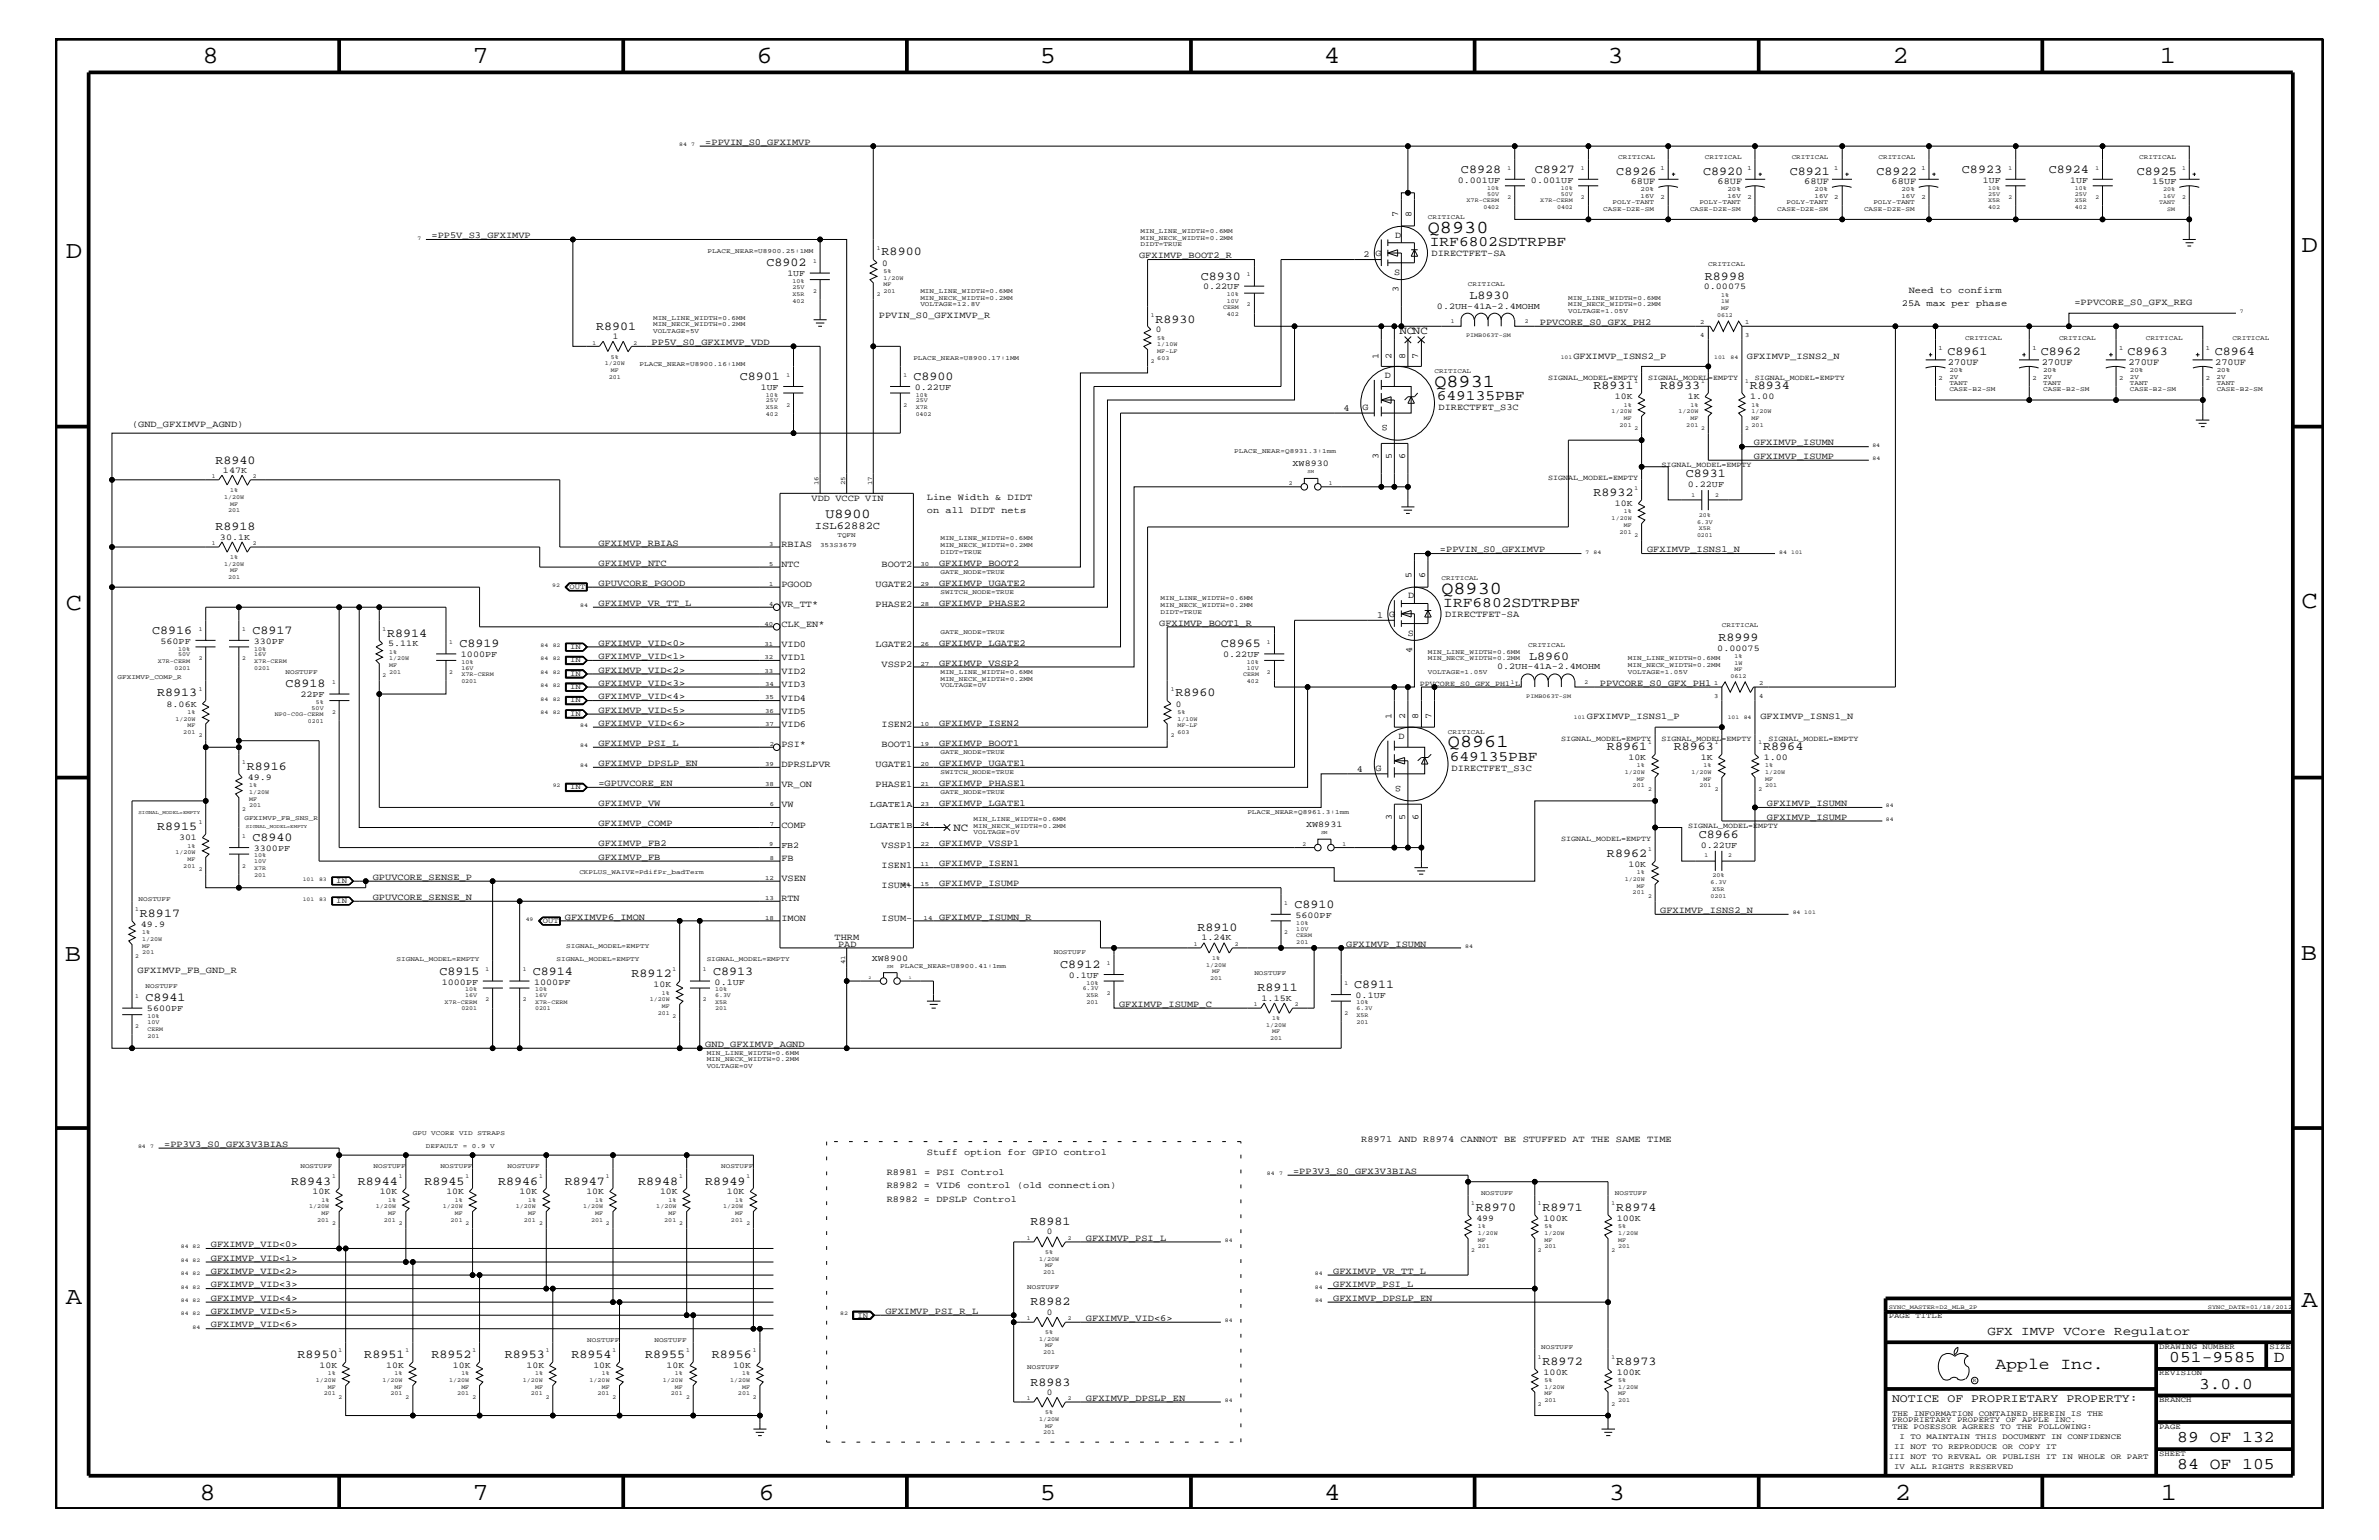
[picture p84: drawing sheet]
<svg xmlns="http://www.w3.org/2000/svg" width="432mm" height="279mm" viewBox="0 0 432 279" stroke-linecap="round" stroke-linejoin="round" font-family="sans-serif">
<defs><g id="words">
<g font-size="4.5">
<text x="36.7" y="11.5">8</text>
<text x="85.8" y="11.5">7</text>
<text x="137.3" y="11.5">6</text>
<text x="188.7" y="11.5">5</text>
<text x="240.3" y="11.5">4</text>
<text x="291.8" y="11.5">3</text>
<text x="343.5" y="11.5">2</text>
<text x="392" y="11.5">1</text>
<text x="11.9" y="46.8">D</text>
<text x="417.7" y="45.7">D</text>
<text x="11.9" y="110.6">C</text>
<text x="417.8" y="110.3">C</text>
<text x="11.8" y="174.3">B</text>
<text x="417.6" y="174.2">B</text>
<text x="11.9" y="236.7">A</text>
<text x="417.8" y="237.1">A</text>
<text x="36.2" y="272.1">8</text>
<text x="85.8" y="272.1">7</text>
<text x="137.7" y="272.1">6</text>
<text x="188.7" y="272.1">5</text>
<text x="240.4" y="272.1">4</text>
<text x="292" y="272.1">3</text>
<text x="343.9" y="272.1">2</text>
<text x="392.2" y="272.1">1</text>
</g>
<g font-size="3.3">
<text x="259.2" y="42.3">Q8930</text>
<text x="260.4" y="70.1">Q8931</text>
<text x="261.6" y="107.7">Q8930</text>
<text x="262.8" y="135.6">Q8961</text>
</g>
<g font-size="3">
<text x="362.2" y="248.4">Apple Inc.</text>
<text x="393.7" y="247.1">051-9585</text>
<text x="399.2" y="252">3.0.0</text>
<text x="412.7" y="247.1">D</text>
<text x="395.2" y="261.6">89 OF 132</text>
<text x="395.2" y="266.6">84 OF 105</text>
</g>
<g font-size="2.6">
<text x="259.5" y="44.6">IRF6802SDTRPBF</text>
<text x="260.8" y="72.6">649135PBF</text>
<text x="262" y="110.2">IRF6802SDTRPBF</text>
<text x="263.1" y="138">649135PBF</text>
</g>
<text font-size="2.5" x="149.8" y="93.9">U8900</text>
<text font-size="2.3" x="360.7" y="242.3">GFX IMVP VCore Regulator</text>
<g font-size="2.2">
<text x="265.2" y="31.4">C8928</text>
<text x="278.6" y="31.4">C8927</text>
<text x="293.4" y="31.7">C8926</text>
<text x="309.1" y="31.7">C8920</text>
<text x="324.9" y="31.7">C8921</text>
<text x="340.6" y="31.7">C8922</text>
<text x="356.1" y="31.4">C8923</text>
<text x="371.9" y="31.4">C8924</text>
<text x="387.9" y="31.7">C8925</text>
<text x="160" y="46.3">R8900</text>
<text x="139.1" y="48.3">C8902</text>
<text x="217.9" y="50.7">C8930</text>
<text x="309.5" y="50.8">R8998</text>
<text x="108.2" y="59.8">R8901</text>
<text x="209.7" y="58.5">R8930</text>
<text x="266.7" y="54.2">L8930</text>
<text x="353.5" y="64.5">C8961</text>
<text x="370.4" y="64.5">C8962</text>
<text x="386.2" y="64.5">C8963</text>
<text x="402" y="64.5">C8964</text>
<text x="134.3" y="68.9">C8901</text>
<text x="165.8" y="68.9">C8900</text>
<text x="289.2" y="70.6">R8931</text>
<text x="301.3" y="70.6">R8933</text>
<text x="317.6" y="70.6">R8934</text>
<text x="39.1" y="84.1">R8940</text>
<text x="306" y="86.5">C8931</text>
<text x="289.2" y="90">R8932</text>
<text x="39.1" y="96.2">R8918</text>
<text x="27.6" y="115">C8916</text>
<text x="45.8" y="115">C8917</text>
<text x="70.3" y="115.5">R8914</text>
<text x="83.4" y="117.4">C8919</text>
<text x="221.6" y="117.4">C8965</text>
<text x="277.5" y="119.7">L8960</text>
<text x="311.9" y="116.4">R8999</text>
<text x="51.8" y="124.7">C8918</text>
<text x="28.5" y="126.4">R8913</text>
<text x="213.4" y="126.4">R8960</text>
<text x="291.7" y="136.1">R8961</text>
<text x="303.8" y="136.1">R8963</text>
<text x="320" y="136.1">R8964</text>
<text x="44.8" y="139.7">R8916</text>
<text x="28.5" y="150.7">R8915</text>
<text x="45.8" y="152.6">C8940</text>
<text x="291.7" y="155.5">R8962</text>
<text x="308.4" y="152">C8966</text>
<text x="25.4" y="166.4">R8917</text>
<text x="235" y="164.7">C8910</text>
<text x="217.3" y="168.9">R8910</text>
<text x="79.8" y="176.8">C8915</text>
<text x="96.7" y="176.8">C8914</text>
<text x="114.6" y="177.3">R8912</text>
<text x="129.5" y="176.8">C8913</text>
<text x="192.4" y="175.6">C8912</text>
<text x="228.3" y="179.9">R8911</text>
<text x="245.8" y="179.3">C8911</text>
<text x="26.4" y="181.6">C8941</text>
<text x="52.8" y="214.9">R8943</text>
<text x="64.9" y="214.9">R8944</text>
<text x="77" y="214.9">R8945</text>
<text x="90.4" y="214.9">R8946</text>
<text x="102.5" y="214.9">R8947</text>
<text x="115.8" y="214.9">R8948</text>
<text x="128" y="214.9">R8949</text>
<text x="267.9" y="219.7">R8970</text>
<text x="280" y="219.7">R8971</text>
<text x="293.4" y="219.7">R8974</text>
<text x="187" y="222.3">R8981</text>
<text x="187" y="236.8">R8982</text>
<text x="54" y="246.4">R8950</text>
<text x="66.1" y="246.4">R8951</text>
<text x="78.3" y="246.4">R8952</text>
<text x="91.6" y="246.4">R8953</text>
<text x="103.7" y="246.4">R8954</text>
<text x="117.1" y="246.4">R8955</text>
<text x="129.2" y="246.4">R8956</text>
<text x="187" y="251.4">R8983</text>
<text x="280" y="247.6">R8972</text>
<text x="293.4" y="247.6">R8973</text>
</g>
<text font-size="2.1" x="343.4" y="254.4">NOTICE OF PROPRIETARY PROPERTY:</text>
<g font-size="2">
<text x="254" y="60.6">NCNC</text>
<text x="173.1" y="150.7">NC</text>
</g>
<text font-size="1.9" x="147.9" y="96">ISL62882C</text>
<g font-size="1.7">
<text x="128" y="26.3">=PPVIN_S0_GFXIMVP</text>
<text x="296" y="33.4">68UF</text>
<text x="311.7" y="33.4">68UF</text>
<text x="327.5" y="33.4">68UF</text>
<text x="343.3" y="33.4">68UF</text>
<text x="253.7" y="39.3" transform="rotate(-90 253.7 39.3)">7</text>
<text x="256.2" y="39.3" transform="rotate(-90 256.2 39.3)">8</text>
<text x="78.3" y="43.2">=PP5V_S3_GFXIMVP</text>
<text x="206.8" y="46.8">GFXIMVP_BOOT2_R</text>
<text x="247.5" y="46.6">2 G</text>
<text x="253.2" y="43.1">D</text>
<text x="259.8" y="46.5">DIRECTFET-SA</text>
<text x="253.1" y="49.9">S</text>
<text x="253.8" y="53" transform="rotate(-90 253.8 53)">3</text>
<text x="346.5" y="53.2">Need to confirm</text>
<text x="159.5" y="57.8">PPVIN_S0_GFXIMVP_R</text>
<text x="279.5" y="59">PPVCORE_S0_GFX_PH2</text>
<text x="345.2" y="55.6">25A max per phase</text>
<text x="376.5" y="55.3">=PPVCORE_S0_GFX_REG</text>
<text x="118.3" y="62.6">PP5V_S0_GFXIMVP_VDD</text>
<text x="250.2" y="65.1" transform="rotate(-90 250.2 65.1)">1</text>
<text x="252.6" y="65.1" transform="rotate(-90 252.6 65.1)">2</text>
<text x="255" y="65.1" transform="rotate(-90 255 65.1)">8</text>
<text x="257.4" y="65.1" transform="rotate(-90 257.4 65.1)">7</text>
<text x="285.6" y="65.1">GFXIMVP_ISNS2_P</text>
<text x="317.1" y="65.1">GFXIMVP_ISNS2_N</text>
<text x="251.4" y="68.5">D</text>
<text x="353.6" y="66.2">270UF</text>
<text x="370.6" y="66.2">270UF</text>
<text x="386.3" y="66.2">270UF</text>
<text x="402.1" y="66.2">270UF</text>
<text x="24" y="77.4">(GND_GFXIMVP_AGND)</text>
<text x="243.8" y="74.5">4</text>
<text x="247.3" y="74.4">G</text>
<text x="251.9" y="77.2" transform="rotate(-180 251.9 77.2)">S</text>
<text x="261.1" y="74.4">DIRECTFET_S3C</text>
<text x="250.2" y="83.3" transform="rotate(-90 250.2 83.3)">3</text>
<text x="252.6" y="83.3" transform="rotate(-90 252.6 83.3)">5</text>
<text x="255" y="83.3" transform="rotate(-90 255 83.3)">6</text>
<text x="318.3" y="83.3">GFXIMVP_ISUMP</text>
<text x="318.3" y="80.8">GFXIMVP_ISUMN</text>
<text x="147.3" y="91">VDD VCCP VIN</text>
<text x="168.2" y="93.2">on all DIDT nets</text>
<text x="168.2" y="90.7">Line Width &amp; DIDT</text>
<text x="108.6" y="99">GFXIMVP_RBIAS</text>
<text x="141.8" y="99.3">RBIAS</text>
<text x="261.4" y="100.2">=PPVIN_S0_GFXIMVP</text>
<text x="299" y="100.2">GFXIMVP_ISNS1_N</text>
<text x="108.6" y="106.3">GPUVCORE_PGOOD</text>
<text x="108.6" y="102.6">GFXIMVP_NTC</text>
<text x="141.8" y="102.9">NTC</text>
<text x="141.8" y="106.5">PGOOD</text>
<text x="158.9" y="106.5">UGATE2</text>
<text x="160" y="102.9">BOOT2</text>
<text x="170.4" y="102.6">GFXIMVP_BOOT2</text>
<text x="170.4" y="106.3">GFXIMVP_UGATE2</text>
<text x="256.2" y="104.8" transform="rotate(-90 256.2 104.8)">5</text>
<text x="258.7" y="104.8" transform="rotate(-90 258.7 104.8)">6</text>
<text x="108.6" y="109.9">GFXIMVP_VR_TT_L</text>
<text x="141.8" y="113.7">CLK_EN*</text>
<text x="141.8" y="110.2">VR_TT*</text>
<text x="158.9" y="110.2">PHASE2</text>
<text x="170.4" y="109.9">GFXIMVP_PHASE2</text>
<text x="210.4" y="113.6">GFXIMVP_BOOT1_R</text>
<text x="249.9" y="112">1 G</text>
<text x="255.6" y="108.6">D</text>
<text x="262.3" y="112">DIRECTFET-SA</text>
<text x="108.6" y="119.6">GFXIMVP_VID&lt;1&gt;</text>
<text x="108.6" y="117.2">GFXIMVP_VID&lt;0&gt;</text>
<text x="141.8" y="119.8">VID1</text>
<text x="141.8" y="117.4">VID0</text>
<text x="158.9" y="117.4">LGATE2</text>
<text x="170.4" y="117.2">GFXIMVP_LGATE2</text>
<text x="255.5" y="115.3">S</text>
<text x="256.3" y="118.5" transform="rotate(-90 256.3 118.5)">4</text>
<text x="108.6" y="122">GFXIMVP_VID&lt;2&gt;</text>
<text x="108.6" y="124.4">GFXIMVP_VID&lt;3&gt;</text>
<text x="141.8" y="122.3">VID2</text>
<text x="141.8" y="124.7">VID3</text>
<text x="160" y="121">VSSP2</text>
<text x="170.4" y="120.8">GFXIMVP_VSSP2</text>
<text x="290.4" y="124.4">PPVCORE_S0_GFX_PH1</text>
<text x="108.6" y="126.9">GFXIMVP_VID&lt;4&gt;</text>
<text x="108.6" y="129.3">GFXIMVP_VID&lt;5&gt;</text>
<text x="108.6" y="131.7">GFXIMVP_VID&lt;6&gt;</text>
<text x="141.8" y="131.9">VID6</text>
<text x="141.8" y="129.6">VID5</text>
<text x="141.8" y="127.1">VID4</text>
<text x="160" y="131.9">ISEN2</text>
<text x="170.4" y="131.7">GFXIMVP_ISEN2</text>
<text x="252.6" y="130.5" transform="rotate(-90 252.6 130.5)">1</text>
<text x="255" y="130.5" transform="rotate(-90 255 130.5)">2</text>
<text x="257.4" y="130.5" transform="rotate(-90 257.4 130.5)">8</text>
<text x="259.8" y="130.5" transform="rotate(-90 259.8 130.5)">7</text>
<text x="288" y="130.5">GFXIMVP_ISNS1_P</text>
<text x="319.5" y="130.5">GFXIMVP_ISNS1_N</text>
<text x="108.6" y="135.3">GFXIMVP_PSI_L</text>
<text x="141.8" y="135.6">PSI*</text>
<text x="160" y="135.6">BOOT1</text>
<text x="170.4" y="135.3">GFXIMVP_BOOT1</text>
<text x="253.8" y="134.1">D</text>
<text x="108.6" y="139">GFXIMVP_DPSLP_EN</text>
<text x="108.6" y="142.6">=GPUVCORE_EN</text>
<text x="141.8" y="142.9">VR_ON</text>
<text x="141.8" y="139.2">DPRSLPVR</text>
<text x="158.9" y="139.2">UGATE1</text>
<text x="158.9" y="142.9">PHASE1</text>
<text x="170.4" y="139">GFXIMVP_UGATE1</text>
<text x="170.4" y="142.6">GFXIMVP_PHASE1</text>
<text x="246.3" y="140">4</text>
<text x="249.7" y="139.8">G</text>
<text x="254.3" y="142.6" transform="rotate(-180 254.3 142.6)">S</text>
<text x="263.5" y="139.8">DIRECTFET_S3C</text>
<text x="108.6" y="146.2">GFXIMVP_VW</text>
<text x="108.6" y="149.9">GFXIMVP_COMP</text>
<text x="141.8" y="146.5">VW</text>
<text x="170.4" y="146.2">GFXIMVP_LGATE1</text>
<text x="252.6" y="148.8" transform="rotate(-90 252.6 148.8)">3</text>
<text x="255" y="148.8" transform="rotate(-90 255 148.8)">5</text>
<text x="257.5" y="148.8" transform="rotate(-90 257.5 148.8)">6</text>
<text x="320.7" y="148.7">GFXIMVP_ISUMP</text>
<text x="320.7" y="146.2">GFXIMVP_ISUMN</text>
<text x="108.6" y="156">GFXIMVP_FB</text>
<text x="108.6" y="153.5">GFXIMVP_FB2</text>
<text x="141.8" y="150.1">COMP</text>
<text x="160" y="153.8">VSSP1</text>
<text x="170.4" y="153.5">GFXIMVP_VSSP1</text>
<text x="67.6" y="159.6">GPUVCORE_SENSE_P</text>
<text x="141.8" y="159.9">VSEN</text>
<text x="141.8" y="156.2">FB</text>
<text x="160" y="161.1">ISUM+</text>
<text x="160" y="157.4">ISEN1</text>
<text x="170.4" y="160.8">GFXIMVP_ISUMP</text>
<text x="170.4" y="157.2">GFXIMVP_ISEN1</text>
<text x="67.6" y="163.3">GPUVCORE_SENSE_N</text>
<text x="102.5" y="166.9">GFXIMVP6_IMON</text>
<text x="141.8" y="167.1">IMON</text>
<text x="141.8" y="163.5">RTN</text>
<text x="160" y="167.1">ISUM-</text>
<text x="170.4" y="166.9">GFXIMVP_ISUMN_R</text>
<text x="301.3" y="165.6">GFXIMVP_ISNS2_N</text>
<text x="151.5" y="170.5">THRM</text>
<text x="152.1" y="171.7">PAD</text>
<text x="244.3" y="171.7">GFXIMVP_ISUMN</text>
<text x="25" y="176.6">GFXIMVP_FB_GND_R</text>
<text x="203.1" y="182.7">GFXIMVP_ISUMP_C</text>
<text x="128" y="189.9">GND_GFXIMVP_AGND</text>
<text x="29.8" y="208.1">=PP3V3_S0_GFX3V3BIAS</text>
<text x="168.2" y="209.6">Stuff option for GPIO control</text>
<text x="247.1" y="207.1">R8971 AND R8974 CANNOT BE STUFFED AT THE SAME TIME</text>
<text x="161" y="213.2">R8981 = PSI Control</text>
<text x="161" y="215.6">R8982 = VID6 control (old connection)</text>
<text x="234.7" y="213">=PP3V3_S0_GFX3V3BIAS</text>
<text x="161" y="218">R8982 = DPSLP Control</text>
<text x="38.3" y="226.3">GFXIMVP_VID&lt;0&gt;</text>
<text x="197.1" y="225.1">GFXIMVP_PSI_L</text>
<text x="38.3" y="233.5">GFXIMVP_VID&lt;3&gt;</text>
<text x="38.3" y="228.7">GFXIMVP_VID&lt;1&gt;</text>
<text x="38.3" y="231.1">GFXIMVP_VID&lt;2&gt;</text>
<text x="242" y="231.1">GFXIMVP_VR_TT_L</text>
<text x="242" y="233.5">GFXIMVP_PSI_L</text>
<text x="38.3" y="238.4">GFXIMVP_VID&lt;5&gt;</text>
<text x="38.3" y="236">GFXIMVP_VID&lt;4&gt;</text>
<text x="160.7" y="238.4">GFXIMVP_PSI_R_L</text>
<text x="197.1" y="239.6">GFXIMVP_VID&lt;6&gt;</text>
<text x="242" y="236">GFXIMVP_DPSLP_EN</text>
<text x="38.3" y="240.8">GFXIMVP_VID&lt;6&gt;</text>
<text x="197.1" y="254.2">GFXIMVP_DPSLP_EN</text>
</g>
<g font-size="1.6">
<text x="264.6" y="33.1">0.001UF</text>
<text x="277.9" y="33.1">0.001UF</text>
<text x="359.9" y="33.1">1UF</text>
<text x="375.8" y="33.1">1UF</text>
<text x="390.7" y="33.4">15UF</text>
<text x="142.9" y="50.2">1UF</text>
<text x="160.1" y="48.2">0</text>
<text x="218.4" y="52.5">0.22UF</text>
<text x="309.2" y="52.5">0.00075</text>
<text x="260.8" y="56">0.2UH-41A-2.4MOHM</text>
<text x="111.3" y="61.5">1</text>
<text x="209.8" y="60.3">0</text>
<text x="138.1" y="70.7">1UF</text>
<text x="166" y="70.7">0.22UF</text>
<text x="293.1" y="72.4">10K</text>
<text x="306.3" y="72.4">1K</text>
<text x="317.7" y="72.4">1.00</text>
<text x="40.5" y="85.8">147K</text>
<text x="234.6" y="84.5">XW8930</text>
<text x="306.3" y="88.3">0.22UF</text>
<text x="293.1" y="91.8">10K</text>
<text x="39.9" y="97.9">30.1K</text>
<text x="29.1" y="116.8">560PF</text>
<text x="46.1" y="116.8">330PF</text>
<text x="70.4" y="117.3">5.11K</text>
<text x="83.7" y="119.2">1000PF</text>
<text x="222" y="119.2">0.22UF</text>
<text x="311.7" y="118.1">0.00075</text>
<text x="271.7" y="121.4">0.2UH-41A-2.4MOHM</text>
<text x="30.2" y="128.2">8.06K</text>
<text x="54.5" y="126.5">22PF</text>
<text x="213.4" y="128.2">0</text>
<text x="295.6" y="137.9">10K</text>
<text x="308.7" y="137.9">1K</text>
<text x="320.1" y="137.9">1.00</text>
<text x="45" y="141.5">49.9</text>
<text x="157.9" y="146.5">LGATE1A</text>
<text x="32.5" y="152.4">301</text>
<text x="46.1" y="154.4">3300PF</text>
<text x="141.8" y="153.8">FB2</text>
<text x="157.9" y="150.1">LGATE1B</text>
<text x="237.1" y="150.1">XW8931</text>
<text x="308.7" y="153.8">0.22UF</text>
<text x="295.6" y="157.3">10K</text>
<text x="235.1" y="166.5">5600PF</text>
<text x="25.6" y="168.2">49.9</text>
<text x="218.1" y="170.6">1.24K</text>
<text x="80.2" y="178.7">1000PF</text>
<text x="96.9" y="178.7">1000PF</text>
<text x="118.6" y="179.1">10K</text>
<text x="129.7" y="178.7">0.1UF</text>
<text x="158.2" y="174.3">XW8900</text>
<text x="194" y="177.4">0.1UF</text>
<text x="26.7" y="183.5">5600PF</text>
<text x="229" y="181.6">1.15K</text>
<text x="246" y="181">0.1UF</text>
<text x="56.7" y="216.7">10K</text>
<text x="68.9" y="216.7">10K</text>
<text x="81" y="216.7">10K</text>
<text x="94.3" y="216.7">10K</text>
<text x="106.4" y="216.7">10K</text>
<text x="119.8" y="216.7">10K</text>
<text x="131.9" y="216.7">10K</text>
<text x="268" y="221.5">499</text>
<text x="280.2" y="221.5">100K</text>
<text x="293.5" y="221.5">100K</text>
<text x="190" y="224">0</text>
<text x="190" y="238.5">0</text>
<text x="58" y="248.2">10K</text>
<text x="70.1" y="248.2">10K</text>
<text x="82.2" y="248.2">10K</text>
<text x="95.6" y="248.2">10K</text>
<text x="107.7" y="248.2">10K</text>
<text x="121" y="248.2">10K</text>
<text x="133.1" y="248.2">10K</text>
<text x="280.2" y="249.5">100K</text>
<text x="293.5" y="249.5">100K</text>
<text x="190" y="253.1">0</text>
</g>
<g font-size="1.4">
<text x="281" y="68.9">SIGNAL_MODEL=EMPTY</text>
<text x="299.1" y="68.9">SIGNAL_MODEL=EMPTY</text>
<text x="318.5" y="68.9">SIGNAL_MODEL=EMPTY</text>
<text x="281" y="87.1">SIGNAL_MODEL=EMPTY</text>
<text x="301.6" y="84.7">SIGNAL_MODEL=EMPTY</text>
<text x="103.4" y="106.9">OUT</text>
<text x="103.5" y="117.8">IN</text>
<text x="103.5" y="122.6">IN</text>
<text x="103.5" y="120.2">IN</text>
<text x="103.5" y="125.1">IN</text>
<text x="257.7" y="124.4">PPVCORE_S0_GFX_PH1_L</text>
<text x="103.5" y="127.5">IN</text>
<text x="103.5" y="129.9">IN</text>
<text x="283.4" y="134.4">SIGNAL_MODEL=EMPTY</text>
<text x="301.6" y="134.4">SIGNAL_MODEL=EMPTY</text>
<text x="321" y="134.4">SIGNAL_MODEL=EMPTY</text>
<text x="103.5" y="143.2">IN</text>
<text x="283.4" y="152.6">SIGNAL_MODEL=EMPTY</text>
<text x="306.4" y="150.1">SIGNAL_MODEL=EMPTY</text>
<text x="61" y="160.2">IN</text>
<text x="61" y="163.9">IN</text>
<text x="98.6" y="167.5">OUT</text>
<text x="155.6" y="239">IN</text>
<text x="342.8" y="239.2">PAGE TITLE</text>
<text x="391.9" y="244.7">DRAWING NUMBER</text>
<text x="411.9" y="244.7">SIZE</text>
<text x="391.9" y="249.5">REVISION</text>
<text x="343.4" y="256.8">THE INFORMATION CONTAINED HEREIN IS THE</text>
<text x="391.9" y="254.4">BRANCH</text>
<text x="343.4" y="259.3">THE POSESSOR AGREES TO THE FOLLOWING:</text>
<text x="343.4" y="258">PROPRIETARY PROPERTY OF APPLE INC.</text>
<text x="343.8" y="262.9">II NOT TO REPRODUCE OR COPY IT</text>
<text x="344.8" y="261.1">I TO MAINTAIN THIS DOCUMENT IN CONFIDENCE</text>
<text x="391.9" y="259.3">PAGE</text>
<text x="342.8" y="264.7">III NOT TO REVEAL OR PUBLISH IT IN WHOLE OR PART</text>
<text x="343.8" y="266.6">IV ALL RIGHTS RESERVED</text>
<text x="391.9" y="264.1">SHEET</text>
</g>
<g font-size="1.2">
<text x="293.7" y="28.9">CRITICAL</text>
<text x="309.5" y="28.9">CRITICAL</text>
<text x="325.2" y="28.9">CRITICAL</text>
<text x="341" y="28.9">CRITICAL</text>
<text x="388.3" y="28.9">CRITICAL</text>
<text x="297.8" y="34.7">20%</text>
<text x="297.8" y="35.9">16V</text>
<text x="301.4" y="30.8">1</text>
<text x="313.5" y="35.9">16V</text>
<text x="313.5" y="34.7">20%</text>
<text x="317.2" y="30.8">1</text>
<text x="329.4" y="34.7">20%</text>
<text x="329.4" y="35.9">16V</text>
<text x="332.9" y="30.8">1</text>
<text x="345.1" y="34.7">20%</text>
<text x="345.1" y="35.9">16V</text>
<text x="348.7" y="30.8">1</text>
<text x="259.2" y="39.8">CRITICAL</text>
<text x="291" y="38.2">CASE-D2E-SM</text>
<text x="292.7" y="37">POLY-TANT</text>
<text x="301.4" y="36.2">2</text>
<text x="306.7" y="38.2">CASE-D2E-SM</text>
<text x="308.4" y="37">POLY-TANT</text>
<text x="317.2" y="36.2">2</text>
<text x="322.6" y="38.2">CASE-D2E-SM</text>
<text x="324.3" y="37">POLY-TANT</text>
<text x="332.9" y="36.2">2</text>
<text x="338.3" y="38.2">CASE-D2E-SM</text>
<text x="340" y="37">POLY-TANT</text>
<text x="348.7" y="36.2">2</text>
<text x="128.4" y="45.9">PLACE_NEAR=U8900.25:1MM</text>
<text x="207" y="43.5">MIN_NECK_WIDTH=0.2MM</text>
<text x="207" y="42.3">MIN_LINE_WIDTH=0.6MM</text>
<text x="207" y="44.6">DIDT=TRUE</text>
<text x="167" y="53.2">MIN_LINE_WIDTH=0.6MM</text>
<text x="266.4" y="51.9">CRITICAL</text>
<text x="310" y="48.3">CRITICAL</text>
<text x="118.5" y="59.2">MIN_NECK_WIDTH=0.2MM</text>
<text x="118.5" y="58">MIN_LINE_WIDTH=0.6MM</text>
<text x="167" y="54.4">MIN_NECK_WIDTH=0.2MM</text>
<text x="167" y="55.6">VOLTAGE=12.8V</text>
<text x="284.6" y="55.6">MIN_NECK_WIDTH=0.2MM</text>
<text x="284.6" y="54.4">MIN_LINE_WIDTH=0.6MM</text>
<text x="284.6" y="56.8">VOLTAGE=1.05V</text>
<text x="308.6" y="58.9">2</text>
<text x="316.7" y="58.9">1</text>
<text x="118.5" y="60.4">VOLTAGE=5V</text>
<text x="165.8" y="65.3">PLACE_NEAR=U8900.17:1MM</text>
<text x="308.6" y="61.2">4</text>
<text x="316.7" y="61.2">3</text>
<text x="351.9" y="63.4">1</text>
<text x="356.7" y="61.7">CRITICAL</text>
<text x="368.9" y="63.4">1</text>
<text x="373.7" y="61.7">CRITICAL</text>
<text x="384.6" y="63.4">1</text>
<text x="389.5" y="61.7">CRITICAL</text>
<text x="400.4" y="63.4">1</text>
<text x="405.2" y="61.7">CRITICAL</text>
<text x="116.1" y="66.5">PLACE_NEAR=U8900.16:1MM</text>
<text x="260.3" y="67.7">CRITICAL</text>
<text x="351.9" y="68.9">2</text>
<text x="353.8" y="68.7">2V</text>
<text x="353.8" y="67.5">20%</text>
<text x="353.8" y="69.8">TANT</text>
<text x="353.8" y="71">CASE-B2-SM</text>
<text x="368.9" y="68.9">2</text>
<text x="370.8" y="69.8">TANT</text>
<text x="370.8" y="68.7">2V</text>
<text x="370.8" y="71">CASE-B2-SM</text>
<text x="370.8" y="67.5">20%</text>
<text x="384.6" y="68.9">2</text>
<text x="386.6" y="68.7">2V</text>
<text x="386.6" y="71">CASE-B2-SM</text>
<text x="386.6" y="67.5">20%</text>
<text x="386.6" y="69.8">TANT</text>
<text x="400.4" y="68.9">2</text>
<text x="402.3" y="68.7">2V</text>
<text x="402.3" y="71">CASE-B2-SM</text>
<text x="402.3" y="67.5">20%</text>
<text x="402.3" y="69.8">TANT</text>
<text x="224" y="82.2">PLACE_NEAR=Q8931.3:1mm</text>
<text x="148.6" y="88.1" transform="rotate(-90 148.6 88.1)">16</text>
<text x="153.4" y="88.1" transform="rotate(-90 153.4 88.1)">25</text>
<text x="158.3" y="88.1" transform="rotate(-90 158.3 88.1)">17</text>
<text x="139.6" y="99">3</text>
<text x="148.8" y="99.3">353S3679</text>
<text x="152" y="97.4">TQFN</text>
<text x="170.7" y="100.4">DIDT=TRUE</text>
<text x="170.7" y="99.3">MIN_NECK_WIDTH=0.2MM</text>
<text x="170.7" y="98">MIN_LINE_WIDTH=0.6MM</text>
<text x="139.6" y="102.6">5</text>
<text x="139.6" y="106.3">1</text>
<text x="167" y="102.6">30</text>
<text x="167" y="106.3">29</text>
<text x="170.7" y="104.1">GATE_NODE=TRUE</text>
<text x="170.7" y="107.7">SWITCH_NODE=TRUE</text>
<text x="261.6" y="105.3">CRITICAL</text>
<text x="138.8" y="113.6">40</text>
<text x="139.6" y="109.9">4</text>
<text x="167" y="109.9">28</text>
<text x="210.7" y="111.4">DIDT=TRUE</text>
<text x="210.7" y="108.9">MIN_LINE_WIDTH=0.6MM</text>
<text x="210.7" y="110.2">MIN_NECK_WIDTH=0.2MM</text>
<text x="312.5" y="113.7">CRITICAL</text>
<text x="138.8" y="117.2">31</text>
<text x="138.8" y="119.6">32</text>
<text x="167" y="117.2">26</text>
<text x="170.7" y="115">GATE_NODE=TRUE</text>
<text x="259.2" y="118.6">MIN_LINE_WIDTH=0.6MM</text>
<text x="259.2" y="119.8">MIN_NECK_WIDTH=0.2MM</text>
<text x="277.4" y="117.4">CRITICAL</text>
<text x="295.5" y="119.8">MIN_LINE_WIDTH=0.6MM</text>
<text x="21.3" y="123.2">GFXIMVP_COMP_R</text>
<text x="51.8" y="122.3">NOSTUFF</text>
<text x="138.8" y="122">33</text>
<text x="138.9" y="124.4">34</text>
<text x="167" y="120.8">27</text>
<text x="170.7" y="122.3">MIN_LINE_WIDTH=0.6MM</text>
<text x="170.7" y="123.5">MIN_NECK_WIDTH=0.2MM</text>
<text x="170.7" y="124.7">VOLTAGE=0V</text>
<text x="259.2" y="122.3">VOLTAGE=1.05V</text>
<text x="295.5" y="122.3">VOLTAGE=1.05V</text>
<text x="295.5" y="121">MIN_NECK_WIDTH=0.2MM</text>
<text x="311.1" y="124.3">1</text>
<text x="319.3" y="124.3">2</text>
<text x="138.9" y="126.9">35</text>
<text x="138.9" y="129.3">36</text>
<text x="138.9" y="131.7">37</text>
<text x="167" y="131.7">10</text>
<text x="311.2" y="126.6">3</text>
<text x="319.3" y="126.6">4</text>
<text x="139.7" y="135.3">2</text>
<text x="167" y="135.3">19</text>
<text x="170.7" y="136.8">GATE_NODE=TRUE</text>
<text x="262.8" y="133.2">CRITICAL</text>
<text x="138.9" y="139">39</text>
<text x="138.9" y="142.6">38</text>
<text x="167" y="142.6">21</text>
<text x="167" y="139">20</text>
<text x="170.7" y="140.4">SWITCH_NODE=TRUE</text>
<text x="44.4" y="148.7">GFXIMVP_FB_SNS_R</text>
<text x="139.7" y="149.9">7</text>
<text x="139.7" y="146.2">6</text>
<text x="167" y="146.2">23</text>
<text x="167" y="149.9">24</text>
<text x="170.7" y="144">GATE_NODE=TRUE</text>
<text x="176.7" y="149">MIN_LINE_WIDTH=0.6MM</text>
<text x="226.4" y="147.7">PLACE_NEAR=Q8961.3:1mm</text>
<text x="139.6" y="153.5">9</text>
<text x="139.7" y="156">8</text>
<text x="167" y="153.5">22</text>
<text x="176.7" y="151.3">VOLTAGE=0V</text>
<text x="176.7" y="150.1">MIN_NECK_WIDTH=0.2MM</text>
<text x="105.2" y="158.6">CKPLUS_WAIVE=PdifPr_badTerm</text>
<text x="138.9" y="159.6">12</text>
<text x="167" y="157.2">11</text>
<text x="167" y="160.8">15</text>
<text x="25.1" y="163.5">NOSTUFF</text>
<text x="138.9" y="166.9">18</text>
<text x="138.9" y="163.3">13</text>
<text x="167.6" y="167">14</text>
<text x="102.8" y="172">SIGNAL_MODEL=EMPTY</text>
<text x="191.3" y="173.2">NOSTUFF</text>
<text x="26.4" y="179.3">NOSTUFF</text>
<text x="72" y="174.4">SIGNAL_MODEL=EMPTY</text>
<text x="101" y="174.4">SIGNAL_MODEL=EMPTY</text>
<text x="128.3" y="174.4">SIGNAL_MODEL=EMPTY</text>
<text x="153.4" y="174.9" transform="rotate(-90 153.4 174.9)">41</text>
<text x="163.4" y="175.6">PLACE_NEAR=U8900.41:1mm</text>
<text x="227.7" y="176.8">NOSTUFF</text>
<text x="128.3" y="191.4">MIN_LINE_WIDTH=0.6MM</text>
<text x="128.3" y="193.7">VOLTAGE=0V</text>
<text x="128.3" y="192.6">MIN_NECK_WIDTH=0.2MM</text>
<text x="74.9" y="205.9">GPU</text>
<text x="77.3" y="208.3">DEFAULT</text>
<text x="78.3" y="205.9">VCORE</text>
<text x="83.3" y="205.9">VID</text>
<text x="84" y="208.3">=</text>
<text x="85.7" y="208.3">0.9</text>
<text x="86.7" y="205.9">STRAPS</text>
<text x="89" y="208.3">V</text>
<text x="54.5" y="211.9">NOSTUFF</text>
<text x="67.8" y="211.9">NOSTUFF</text>
<text x="79.9" y="211.9">NOSTUFF</text>
<text x="92.1" y="211.9">NOSTUFF</text>
<text x="130.9" y="211.9">NOSTUFF</text>
<text x="268.8" y="216.9">NOSTUFF</text>
<text x="293.1" y="216.9">NOSTUFF</text>
<text x="186.4" y="233.8">NOSTUFF</text>
<text x="106.6" y="243.5">NOSTUFF</text>
<text x="118.8" y="243.5">NOSTUFF</text>
<text x="279.7" y="244.7">NOSTUFF</text>
<text x="186.4" y="248.4">NOSTUFF</text>
</g>
<g font-size="1.1">
<text x="269.9" y="35.5">50V</text>
<text x="269.9" y="34.4">10%</text>
<text x="273.6" y="30.8">1</text>
<text x="283.3" y="34.4">10%</text>
<text x="283.3" y="35.5">50V</text>
<text x="286.9" y="30.8">1</text>
<text x="360.8" y="34.4">10%</text>
<text x="360.8" y="35.5">25V</text>
<text x="364.6" y="30.8">1</text>
<text x="376.6" y="34.4">10%</text>
<text x="376.6" y="35.5">25V</text>
<text x="380.3" y="30.8">1</text>
<text x="392.6" y="35.9">16V</text>
<text x="392.6" y="34.7">20%</text>
<text x="396.1" y="30.8">1</text>
<text x="266.2" y="36.7">X7R-CERM</text>
<text x="269.2" y="37.9">0402</text>
<text x="273.6" y="36.2">2</text>
<text x="279.6" y="36.7">X7R-CERM</text>
<text x="282.6" y="37.9">0402</text>
<text x="286.9" y="36.2">2</text>
<text x="360.8" y="36.7">X5R</text>
<text x="360.8" y="37.9">402</text>
<text x="364.6" y="36.2">2</text>
<text x="376.6" y="36.7">X5R</text>
<text x="376.6" y="37.9">402</text>
<text x="380.3" y="36.2">2</text>
<text x="391.9" y="37">TANT</text>
<text x="393.4" y="38.2">SM</text>
<text x="396.1" y="36.2">2</text>
<text x="147.6" y="47.7">1</text>
<text x="159.2" y="45.3">1</text>
<text x="143.8" y="51.3">10%</text>
<text x="143.8" y="52.4">25V</text>
<text x="143.8" y="53.6">X5R</text>
<text x="147.6" y="53.2">2</text>
<text x="159.2" y="53.8">2</text>
<text x="160.4" y="53.2">201</text>
<text x="160.4" y="49.6">5%</text>
<text x="160.4" y="51.9">MF</text>
<text x="160.4" y="50.7">1/20W</text>
<text x="222.7" y="53.8">10%</text>
<text x="226.3" y="50.2">1</text>
<text x="312.4" y="53.9">1%</text>
<text x="143.8" y="54.9">402</text>
<text x="208.9" y="57.4">1</text>
<text x="222" y="56.1">CERM</text>
<text x="222.7" y="57.3">402</text>
<text x="222.7" y="54.9">10V</text>
<text x="226.3" y="55.6">2</text>
<text x="263.3" y="58.6">1</text>
<text x="276.8" y="58.6">2</text>
<text x="311.7" y="57.5">0612</text>
<text x="312.4" y="55.1">1W</text>
<text x="312.4" y="56.3">MF</text>
<text x="107.5" y="62.5">1</text>
<text x="110.9" y="65.1">5%</text>
<text x="115" y="62.5">2</text>
<text x="208.9" y="65.9">2</text>
<text x="210.1" y="65.3">603</text>
<text x="210.1" y="62.9">1/10W</text>
<text x="210.1" y="64">MF-LF</text>
<text x="210.1" y="61.7">5%</text>
<text x="266.1" y="61.2">PIMB063T-SM</text>
<text x="109.8" y="66.2">1/20W</text>
<text x="110.5" y="68.7">201</text>
<text x="110.9" y="67.5">MF</text>
<text x="139" y="72">10%</text>
<text x="142.7" y="68.4">1</text>
<text x="164" y="68.4">1</text>
<text x="166.2" y="72">10%</text>
<text x="296.7" y="69.5">1</text>
<text x="308.8" y="69.5">1</text>
<text x="316.7" y="69.5">1</text>
<text x="139" y="74.3">X5R</text>
<text x="139" y="75.5">402</text>
<text x="139" y="73">25V</text>
<text x="142.7" y="73.8">2</text>
<text x="164" y="73.8">2</text>
<text x="166.2" y="75.5">0402</text>
<text x="166.2" y="73">25V</text>
<text x="166.2" y="74.3">X7R</text>
<text x="292.5" y="75">1/20W</text>
<text x="294" y="77.4">201</text>
<text x="294.7" y="76.2">MF</text>
<text x="294.7" y="73.8">1%</text>
<text x="304.6" y="75">1/20W</text>
<text x="306.1" y="77.4">201</text>
<text x="306.8" y="73.8">1%</text>
<text x="306.8" y="76.2">MF</text>
<text x="317.9" y="75">1/20W</text>
<text x="317.9" y="76.2">MF</text>
<text x="317.9" y="73.8">1%</text>
<text x="317.9" y="77.4">201</text>
<text x="296.7" y="78">2</text>
<text x="308.8" y="78">2</text>
<text x="316.7" y="78">2</text>
<text x="38.4" y="86.7">1</text>
<text x="41.8" y="89.3">1%</text>
<text x="45.9" y="86.7">2</text>
<text x="233.9" y="88">2</text>
<text x="241.2" y="88">1</text>
<text x="296.7" y="88.9">1</text>
<text x="40.7" y="90.5">1/20W</text>
<text x="41.4" y="92.9">201</text>
<text x="41.8" y="91.7">MF</text>
<text x="292.5" y="94.3">1/20W</text>
<text x="294.7" y="93.2">1%</text>
<text x="294.7" y="95.6">MF</text>
<text x="307" y="90.1">1</text>
<text x="308" y="95">6.3V</text>
<text x="308.4" y="93.8">20%</text>
<text x="311.3" y="90.1">2</text>
<text x="38.4" y="98.8">1</text>
<text x="41.8" y="101.4">1%</text>
<text x="45.9" y="98.8">2</text>
<text x="294" y="96.8">201</text>
<text x="296.7" y="97.4">2</text>
<text x="308" y="97.4">0201</text>
<text x="308.4" y="96.2">X5R</text>
<text x="40.7" y="102.6">1/20W</text>
<text x="41.4" y="105">201</text>
<text x="41.8" y="103.8">MF</text>
<text x="32.3" y="119.1">50V</text>
<text x="32.3" y="118.1">10%</text>
<text x="36.1" y="114.4">1</text>
<text x="36.1" y="119.8">2</text>
<text x="43.9" y="114.4">1</text>
<text x="43.9" y="119.8">2</text>
<text x="46.1" y="119.1">16V</text>
<text x="46.1" y="118.1">10%</text>
<text x="69.4" y="114.4">1</text>
<text x="70.6" y="118.6">1%</text>
<text x="70.6" y="119.8">1/20W</text>
<text x="81.5" y="116.8">1</text>
<text x="230" y="116.8">1</text>
<text x="314.8" y="119.3">1%</text>
<text x="28.6" y="120.3">X7R-CERM</text>
<text x="31.7" y="121.5">0201</text>
<text x="36.1" y="125.3">1</text>
<text x="46.1" y="120.3">X7R-CERM</text>
<text x="46.1" y="121.5">0201</text>
<text x="60.3" y="124.1">1</text>
<text x="69.4" y="122.9">2</text>
<text x="70.6" y="121">MF</text>
<text x="70.6" y="122.3">201</text>
<text x="81.5" y="122.3">2</text>
<text x="83.7" y="124">0201</text>
<text x="83.7" y="121.5">16V</text>
<text x="83.7" y="120.4">10%</text>
<text x="83.7" y="122.7">X7R-CERM</text>
<text x="212.5" y="125.3">1</text>
<text x="225.6" y="122.7">CERM</text>
<text x="226.3" y="120.4">10%</text>
<text x="226.3" y="124">402</text>
<text x="226.3" y="121.5">10V</text>
<text x="230" y="122.3">2</text>
<text x="274.2" y="124.1">1</text>
<text x="287.6" y="124.1">2</text>
<text x="314.1" y="123">0612</text>
<text x="314.8" y="121.8">MF</text>
<text x="314.8" y="120.6">1W</text>
<text x="31.8" y="130.8">1/20W</text>
<text x="34" y="131.9">MF</text>
<text x="34" y="129.6">1%</text>
<text x="49.9" y="130">NP0-C0G-CERM</text>
<text x="55.9" y="131.3">0201</text>
<text x="56.6" y="128.8">50V</text>
<text x="57.3" y="127.7">5%</text>
<text x="60.3" y="129.6">2</text>
<text x="213.7" y="131.9">MF-LF</text>
<text x="213.7" y="130.8">1/10W</text>
<text x="213.7" y="129.6">5%</text>
<text x="277" y="126.6">PIMB063T-SM</text>
<text x="33.3" y="133.2">201</text>
<text x="36.1" y="133.8">2</text>
<text x="212.5" y="133.8">2</text>
<text x="213.7" y="133.2">603</text>
<text x="299.1" y="135">1</text>
<text x="311.2" y="135">1</text>
<text x="319.2" y="135">1</text>
<text x="43.9" y="138.6">1</text>
<text x="45.2" y="142.9">1%</text>
<text x="294.9" y="140.4">1/20W</text>
<text x="296.3" y="142.9">201</text>
<text x="297.1" y="141.7">MF</text>
<text x="297.1" y="139.2">1%</text>
<text x="299.1" y="143.5">2</text>
<text x="307" y="140.4">1/20W</text>
<text x="308.4" y="142.9">201</text>
<text x="309.2" y="141.7">MF</text>
<text x="309.2" y="139.2">1%</text>
<text x="311.2" y="143.5">2</text>
<text x="319.2" y="143.5">2</text>
<text x="320.4" y="140.4">1/20W</text>
<text x="320.4" y="141.7">MF</text>
<text x="320.4" y="139.2">1%</text>
<text x="320.4" y="142.9">201</text>
<text x="36.1" y="149.5">1</text>
<text x="43.9" y="147.1">2</text>
<text x="45.2" y="144">1/20W</text>
<text x="45.2" y="145.3">MF</text>
<text x="45.2" y="146.5">201</text>
<text x="31.8" y="155">1/20W</text>
<text x="34" y="153.8">1%</text>
<text x="43.9" y="152">1</text>
<text x="46.1" y="155.6">10%</text>
<text x="236.4" y="153.4">2</text>
<text x="243.7" y="153.4">1</text>
<text x="299.1" y="154.4">1</text>
<text x="309.4" y="155.6">1</text>
<text x="313.7" y="155.6">2</text>
<text x="33.3" y="157.4">201</text>
<text x="34" y="156.2">MF</text>
<text x="36.1" y="158">2</text>
<text x="43.9" y="157.4">2</text>
<text x="46.1" y="157.9">X7R</text>
<text x="46.1" y="159.1">201</text>
<text x="46.1" y="156.7">10V</text>
<text x="294.9" y="159.9">1/20W</text>
<text x="297.1" y="161.1">MF</text>
<text x="297.1" y="158.6">1%</text>
<text x="310.5" y="160.5">6.3V</text>
<text x="310.8" y="159.2">20%</text>
<text x="310.8" y="161.7">X5R</text>
<text x="24.6" y="165.3">1</text>
<text x="233.1" y="164.1">1</text>
<text x="235.3" y="167.8">10%</text>
<text x="296.3" y="162.2">201</text>
<text x="299.1" y="162.8">2</text>
<text x="310.5" y="162.8">0201</text>
<text x="24.6" y="173.8">2</text>
<text x="25.8" y="170.7">1/20W</text>
<text x="25.8" y="169.5">1%</text>
<text x="25.8" y="172">MF</text>
<text x="25.8" y="173.2">201</text>
<text x="216.7" y="171.6">1</text>
<text x="224.1" y="171.6">2</text>
<text x="233.1" y="169.5">2</text>
<text x="235.3" y="170">CERM</text>
<text x="235.3" y="171.2">201</text>
<text x="235.3" y="168.9">10V</text>
<text x="84.4" y="179.9">10%</text>
<text x="88.1" y="176.2">1</text>
<text x="94.9" y="176.2">1</text>
<text x="97.1" y="179.9">10%</text>
<text x="122.1" y="176.2">1</text>
<text x="127.6" y="176.2">1</text>
<text x="129.8" y="179.9">10%</text>
<text x="196.5" y="179.7">6.3V</text>
<text x="197.2" y="178.7">10%</text>
<text x="200.9" y="175">1</text>
<text x="218.9" y="175.4">1/20W</text>
<text x="219.6" y="177.7">201</text>
<text x="220" y="174.2">1%</text>
<text x="220" y="176.6">MF</text>
<text x="244" y="178.7">1</text>
<text x="24.6" y="181">1</text>
<text x="26.8" y="184.7">10%</text>
<text x="26.8" y="185.8">10V</text>
<text x="80.7" y="182.1">X7R-CERM</text>
<text x="83.7" y="183.3">0201</text>
<text x="84.4" y="181">16V</text>
<text x="88.1" y="181.6">2</text>
<text x="94.9" y="181.6">2</text>
<text x="97.1" y="181">16V</text>
<text x="97.1" y="183.3">0201</text>
<text x="97.1" y="182.1">X7R-CERM</text>
<text x="117.9" y="181.6">1/20W</text>
<text x="119.4" y="184.1">201</text>
<text x="120.1" y="180.5">1%</text>
<text x="120.1" y="182.9">MF</text>
<text x="122.1" y="184.7">2</text>
<text x="127.6" y="181.6">2</text>
<text x="129.8" y="183.3">201</text>
<text x="129.8" y="182.1">X5R</text>
<text x="129.8" y="181">6.3V</text>
<text x="197.2" y="182.1">201</text>
<text x="197.2" y="181">X5R</text>
<text x="200.9" y="180.5">2</text>
<text x="227.6" y="182.5">1</text>
<text x="230.9" y="185">1%</text>
<text x="235" y="182.5">2</text>
<text x="244" y="184.1">2</text>
<text x="246.2" y="182.2">10%</text>
<text x="246.2" y="183.3">6.3V</text>
<text x="246.2" y="185.8">201</text>
<text x="246.2" y="184.6">X5R</text>
<text x="24.6" y="186.5">2</text>
<text x="26.8" y="187">CERM</text>
<text x="26.8" y="188.2">201</text>
<text x="229.8" y="186.3">1/20W</text>
<text x="230.5" y="188.7">201</text>
<text x="230.9" y="187.5">MF</text>
<text x="60.3" y="213.8">1</text>
<text x="72.4" y="213.8">1</text>
<text x="84.5" y="213.8">1</text>
<text x="97.9" y="213.8">1</text>
<text x="110" y="213.8">1</text>
<text x="123.3" y="213.8">1</text>
<text x="135.5" y="213.8">1</text>
<text x="56.1" y="219.2">1/20W</text>
<text x="57.6" y="221.7">201</text>
<text x="58.3" y="220.4">MF</text>
<text x="58.3" y="218">1%</text>
<text x="68.2" y="219.2">1/20W</text>
<text x="69.7" y="221.7">201</text>
<text x="70.4" y="220.4">MF</text>
<text x="70.4" y="218">1%</text>
<text x="80.3" y="219.2">1/20W</text>
<text x="81.8" y="221.7">201</text>
<text x="82.5" y="220.4">MF</text>
<text x="82.5" y="218">1%</text>
<text x="93.6" y="219.2">1/20W</text>
<text x="95.1" y="221.7">201</text>
<text x="95.8" y="220.4">MF</text>
<text x="95.8" y="218">1%</text>
<text x="105.8" y="219.2">1/20W</text>
<text x="107.3" y="221.7">201</text>
<text x="108" y="220.4">MF</text>
<text x="108" y="218">1%</text>
<text x="119.1" y="219.2">1/20W</text>
<text x="120.6" y="221.7">201</text>
<text x="121.3" y="220.4">MF</text>
<text x="121.3" y="218">1%</text>
<text x="131.2" y="219.2">1/20W</text>
<text x="132.7" y="221.7">201</text>
<text x="133.4" y="220.4">MF</text>
<text x="133.4" y="218">1%</text>
<text x="267" y="218.6">1</text>
<text x="279.1" y="218.6">1</text>
<text x="292.5" y="218.6">1</text>
<text x="60.3" y="222.3">2</text>
<text x="72.4" y="222.3">2</text>
<text x="84.5" y="222.3">2</text>
<text x="97.9" y="222.3">2</text>
<text x="110" y="222.3">2</text>
<text x="123.3" y="222.3">2</text>
<text x="135.5" y="222.3">2</text>
<text x="186.4" y="224.9">1</text>
<text x="189.7" y="227.5">5%</text>
<text x="193.8" y="224.9">2</text>
<text x="267" y="227.1">2</text>
<text x="268.2" y="226.5">201</text>
<text x="268.2" y="224.1">1/20W</text>
<text x="268.2" y="225.3">MF</text>
<text x="268.2" y="222.9">1%</text>
<text x="279.1" y="227.1">2</text>
<text x="280.3" y="222.9">5%</text>
<text x="280.3" y="225.3">MF</text>
<text x="280.3" y="226.5">201</text>
<text x="280.3" y="224.1">1/20W</text>
<text x="292.5" y="227.1">2</text>
<text x="293.7" y="226.5">201</text>
<text x="293.7" y="224.1">1/20W</text>
<text x="293.7" y="225.3">MF</text>
<text x="293.7" y="222.9">5%</text>
<text x="188.6" y="228.7">1/20W</text>
<text x="189.3" y="231.1">201</text>
<text x="189.7" y="229.9">MF</text>
<text x="186.4" y="239.5">1</text>
<text x="193.8" y="239.5">2</text>
<text x="342.8" y="237.4">SYNC_MASTER=D2_MLB_2P</text>
<text x="400.7" y="237.4">SYNC_DATE=01/18/2012</text>
<text x="61.5" y="245.3">1</text>
<text x="73.6" y="245.3">1</text>
<text x="85.8" y="245.3">1</text>
<text x="99.1" y="245.3">1</text>
<text x="111.2" y="245.3">1</text>
<text x="124.5" y="245.3">1</text>
<text x="136.7" y="245.3">1</text>
<text x="188.6" y="243.3">1/20W</text>
<text x="189.3" y="245.6">201</text>
<text x="189.7" y="242">5%</text>
<text x="189.7" y="244.5">MF</text>
<text x="57.3" y="250.7">1/20W</text>
<text x="59.5" y="252">MF</text>
<text x="59.5" y="249.5">1%</text>
<text x="69.4" y="250.7">1/20W</text>
<text x="71.6" y="252">MF</text>
<text x="71.6" y="249.5">1%</text>
<text x="81.5" y="250.7">1/20W</text>
<text x="83.7" y="252">MF</text>
<text x="83.7" y="249.5">1%</text>
<text x="94.9" y="250.7">1/20W</text>
<text x="97.1" y="252">MF</text>
<text x="97.1" y="249.5">1%</text>
<text x="107" y="250.7">1/20W</text>
<text x="109.2" y="252">MF</text>
<text x="109.2" y="249.5">1%</text>
<text x="120.3" y="250.7">1/20W</text>
<text x="122.5" y="252">MF</text>
<text x="122.5" y="249.5">1%</text>
<text x="132.5" y="250.7">1/20W</text>
<text x="134.7" y="252">MF</text>
<text x="134.7" y="249.5">1%</text>
<text x="279.1" y="246.5">1</text>
<text x="280.3" y="250.7">5%</text>
<text x="280.3" y="252">1/20W</text>
<text x="292.5" y="246.5">1</text>
<text x="293.7" y="252">1/20W</text>
<text x="293.7" y="250.7">5%</text>
<text x="58.8" y="253.2">201</text>
<text x="61.5" y="253.8">2</text>
<text x="70.9" y="253.2">201</text>
<text x="73.6" y="253.8">2</text>
<text x="83" y="253.2">201</text>
<text x="85.8" y="253.8">2</text>
<text x="96.4" y="253.2">201</text>
<text x="99.1" y="253.8">2</text>
<text x="108.5" y="253.2">201</text>
<text x="111.2" y="253.8">2</text>
<text x="121.8" y="253.2">201</text>
<text x="124.5" y="253.8">2</text>
<text x="133.9" y="253.2">201</text>
<text x="136.7" y="253.8">2</text>
<text x="186.4" y="254">1</text>
<text x="188.6" y="257.8">1/20W</text>
<text x="189.7" y="256.6">5%</text>
<text x="193.8" y="254">2</text>
<text x="279.1" y="255">2</text>
<text x="280.3" y="253.2">MF</text>
<text x="280.3" y="254.4">201</text>
<text x="292.5" y="255">2</text>
<text x="293.7" y="254.4">201</text>
<text x="293.7" y="253.2">MF</text>
<text x="189.3" y="260.2">201</text>
<text x="189.7" y="259">MF</text>
</g>
<g font-size="1">
<text x="123.3" y="26.5">84</text>
<text x="125.5" y="26.5">7</text>
<text x="75.8" y="43.5">7</text>
<text x="406.6" y="56.8">7</text>
<text x="283.3" y="65.1">101</text>
<text x="311.2" y="65.1">101</text>
<text x="314.1" y="65.1">84</text>
<text x="339.9" y="81.1">84</text>
<text x="339.9" y="83.5">84</text>
<text x="287.8" y="100.4">7</text>
<text x="289.2" y="100.4">84</text>
<text x="322.9" y="100.4">84</text>
<text x="325.1" y="100.4">101</text>
<text x="100.2" y="106.5">92</text>
<text x="105.3" y="110.2">84</text>
<text x="98.1" y="119.8">84</text>
<text x="98.1" y="117.4">84</text>
<text x="100.3" y="117.4">82</text>
<text x="100.3" y="119.8">82</text>
<text x="98.1" y="122.3">84</text>
<text x="98.1" y="124.7">84</text>
<text x="100.3" y="122.3">82</text>
<text x="100.3" y="124.7">82</text>
<text x="98.1" y="127.1">84</text>
<text x="98.1" y="129.6">84</text>
<text x="100.3" y="127.1">82</text>
<text x="100.3" y="129.6">82</text>
<text x="105.3" y="131.9">84</text>
<text x="285.7" y="130.5">101</text>
<text x="313.6" y="130.5">101</text>
<text x="316.5" y="130.5">84</text>
<text x="105.3" y="135.6">84</text>
<text x="100.3" y="142.9">92</text>
<text x="105.3" y="139.2">84</text>
<text x="342.3" y="149">84</text>
<text x="342.3" y="146.5">84</text>
<text x="54.9" y="159.9">101</text>
<text x="57.9" y="159.9">83</text>
<text x="163.7" y="160.8">84</text>
<text x="54.9" y="163.5">101</text>
<text x="57.9" y="163.5">83</text>
<text x="95.4" y="167.1">49</text>
<text x="325.4" y="165.9">84 101</text>
<text x="265.9" y="172">84</text>
<text x="25.1" y="208.3">84</text>
<text x="27.3" y="208.3">7</text>
<text x="230" y="213.2">84</text>
<text x="232.2" y="213.2">7</text>
<text x="32.8" y="226.5">84 82</text>
<text x="222.3" y="225.3">84</text>
<text x="32.8" y="231.3">84 82</text>
<text x="32.9" y="233.8">84 82</text>
<text x="32.9" y="229">84 82</text>
<text x="238.7" y="231.3">84</text>
<text x="238.7" y="233.8">84</text>
<text x="32.8" y="238.6">84 82</text>
<text x="32.9" y="236.2">84 82</text>
<text x="152.5" y="238.6">82</text>
<text x="222.3" y="239.9">84</text>
<text x="238.7" y="236.2">84</text>
<text x="35" y="241.1">84</text>
<text x="358.1" y="250.7">R</text>
<text x="222.3" y="254.4">84</text>
</g>
<g font-size=".9">
<text x="237.3" y="85.9">SM</text>
<text x="25.1" y="147.7">SIGNAL_MODEL=EMPTY</text>
<text x="44.6" y="150.1">SIGNAL_MODEL=EMPTY</text>
<text x="239.8" y="151.3">SM</text>
<text x="161" y="175.6">SM</text>
</g>
<g font-size=".8">
<text x="157.6" y="177.7">2</text>
<text x="164.9" y="177.7">1</text>
</g>
</g></defs>
<g fill="none" stroke="#000" stroke-width=".18">
<path d="M127 26.5h161.3M158.5 26.5v20.6l.7 .6-1.3 .6 1.3 .6-1.3 .6 1.3 .6-1.3 .6 .6 .6v11.5h4.9v7.3M255.5 35h1.2v6h-2.3M255.5 26.5v8.5h-1.1v9M273.2 33.7h3.6M273.2 32.5h3.6M274.9 33.7v6.1h13.4v-6.1M274.9 26.5v6M286.4 32.5h3.7M286.4 33.7h3.7M288.3 32.5v-6h14.5v6M301 34a5.7 5.7 0 0 1 3.6 0"/>
<path d="M301 32.5h3.6M302.8 33.7v6.1h-14.5M302.8 26.5h15.7M303.5 31.6h.6M303.7 31.3v.6M316.8 34a5.7 5.7 0 0 1 3.5 0M316.8 32.5h3.6M318.5 32.5v-6h15.9v6M318.5 33.7v6.1h-15.7M318.5 39.8h15.9M319.2 31.6h.6M319.5 31.3v.6"/>
<path d="M332.5 34a5.7 5.7 0 0 1 3.6 0M332.5 32.5h3.6M334.4 26.5h15.7v6M334.4 33.7v6.1h15.7v-6.1M335 31.6h.6M335.2 31.3v.6M348.3 34a5.7 5.7 0 0 1 3.5 0M348.3 32.5h3.6M350.1 26.5h15.8M350.1 39.8h15.8M350.7 31.6h.6M351 31.3v.6"/>
<path d="M364 32.5h3.6M364 33.7h3.6M365.9 32.5v-6h15.7v6M365.9 33.7v6.1h15.7v-6.1M379.8 32.5h3.7M379.8 33.7h3.7M381.6 39.8h15.8M381.6 26.5h15.8v6M395.6 34a5.8 5.8 0 0 1 3.6 0M395.6 32.5h3.6M397.4 33.7v9.7M398 31.6h.6"/>
<path d="M398.3 31.3v.6M77.3 43.4h26.7v19.4h4.8l.7-.9 .8 1.9 1-1.9 .9 1.9 .9-1.9 .9 1.9M104 43.4h44.9M147 50.7h3.6M147 49.5h3.6M147.7 58h2.3M148.1 58.6h1.5M148.5 59.2h.7M148.9 49.5v-6.1h4.8v46.1M148.9 50.7v7.3M225.8 53.2h3.7M225.8 51.9h3.7"/>
<path d="M227.7 51.9v-4.8h-19.4v12.1l.6 .6-1.3 .6 1.3 .7-1.3 .6 1.3 .5-1.3 .6 .7 .6v4.3h-12.2v35.2h-30.3M227.7 53.2v6h7.3v13.4h-34v37.6h-35.2M235 59.2h15.7M250.7 43.4v4.9M250.7 47.1h-18.2v23h-33.9v36.4h-32.8M251.9 44h4.8v3.7h-4.8M251.9 45.9l1.8-.6v1.2zM251.9 45.9h2.5v13.3h10.8v-1.2a1.19 1.19 0 0 1 1.2-1.2 1.19 1.19 0 0 1 1.2 1.2M251.9 43.4v1.2M251.9 45.3v1.2M251.9 47.1v1.2M253.1 59.2h-2.4v7.3h7.3v-4.8"/>
<path d="M253.1 59.2h1.3M253.1 59.2v10.9M256.1 45.3h1.2M256.7 45.3l.6 1.2h-1.2zM270 58a1.19 1.19 0 0 0-1.2-1.2 1.19 1.19 0 0 0-1.2 1.2v1.2M272.5 58a1.19 1.19 0 0 0-1.2-1.2 1.19 1.19 0 0 0-1.2 1.2v1.2M272.5 58v1.2M272.5 58a1.19 1.19 0 0 1 1.2-1.2 1.19 1.19 0 0 1 1.1 1.2M274.9 58v1.2h35.5l.6 1M310.1 59.2v7.3h-12.1v4.8l-.6 .7 1.2 .6M316.2 59.2v12.1l.6 .7-1.2 .6 1.2 .6-1.2 .6 1.2 .6-1.2 .5 .6 .6v5.5h23M344 59.2v65.4h-25.7l-.6 1.1"/>
<path d="M351.3 59.2h17v6.1M368.3 59.2h15.8v6.1M384.1 59.2h15.7v6.1M396.2 43.4h2.4M396.7 44h1.4M397 44.6h.7M405.8 56.8h-30.3v2.4M142.2 70.1h3.6M142.2 71.3h3.6M144 62.8h-29.4l-.6 1.1M144 71.3v7.3h-123.7v8.5h19.4l.6-.9 .9 1.8 1-1.8 .9 1.8 .8-1.8 1 1.8M144 70.1v-7.3h4.9v26.7"/>
<path d="M158.5 62.8v26.7M161.6 70.1h3.6M161.6 71.3h3.6M163.4 71.3v7.3h-19.4M249.4 68.9v6.6M249.4 74.9h-46v42.5h-37.6M250.7 70.1h5.4v4.8h-5.4M250.7 72.6h2.4v15.7h-2.4M250.7 68.9v1.8M250.7 71.3v1.9M250.7 73.8v1.7M250.7 72.6l1.8-.6v1.2z"/>
<path d="M254.9 61.1l1.2 1.1M255.5 61.7v4.8M256.1 61.1l-1.2 1.1M256.1 72l.6 1.2h-1.2zM257.3 71.3l-.6 .7h-1.2l-.6 .6M257.3 61.1l1.3 1.1M258.6 61.1l-1.3 1.1M298 79.9h-13.3v15.7h-76.4v36.3h-42.5M298.6 72.6l-1.2 .6 1.2 .6-1.2 .6 1.2 .5-.6 .6v9.2M310.1 66.5v4.8l-.6 .7 1.2 .6-1.2 .6 1.2 .6-1.2 .6 1.2 .5-.6 .6v8h29.1M311 60.1l.9-1.8 .9 1.8 .9-1.8 .9 1.8 1-1.8 .6 .9h35.1v6.1M349.5 66.8a5.8 5.8 0 0 1 3.6 0"/>
<path d="M349.5 65.3h3.7M350.1 64.4h.6M350.4 64v.7M351.3 66.5v6.1h17v-6.1M366.5 65.3h3.6M366.5 66.8a5.7 5.7 0 0 1 3.5 0M367.1 64.4h.5M367.4 64v.7M368.3 72.6h15.8M382.2 65.3h3.7M382.2 66.8a5.7 5.7 0 0 1 3.6 0M382.8 64.4h.7"/>
<path d="M383.1 64v.7M384.1 66.5v6.1h15.7v-6.1M398 65.3h3.6M398 66.8a5.8 5.8 0 0 1 3.6 0M398.6 76.2h2.4M398.6 64.4h.6M398.9 64v.7M399.1 76.8h1.4M399.5 77.4h.7M399.8 72.6v3.6M20.3 87.1v12.1h19.4l.6-.9 .9 1.9 1-1.9 .9 1.9 .8-1.9 1 1.9 .6-1h52.5v3.7h43.6M20.3 99.2v7.3"/>
<path d="M44.9 88.1l.6-1h56.1v12.1h40M141.6 89.5h24.2v82.5h-24.2zM236.1 88.3h-30.3v32.7h-40M236.7 87.7v-.9h2.5v.9M239.8 88.3h10.9v-7.9h4.8v7.9h-2.4M254.4 92h2.3M254.8 92.6h1.5M255.2 93.2h.7M255.5 88.3v3.7M298.6 92l-1.2 .6 1.2 .6-1.2 .5 1.2 .6-.6 .7v5.4h24.2M308.9 90.7h-6.1v-6h-4.8v6l-.6 .7 1.2 .6M308.9 88.9v3.7"/>
<path d="M310.1 88.9v3.7M316.2 81v9.7h-6.1M35.5 117.4h3.6M35.5 116.2h3.6M37.3 117.4v9.7l-.6 .6 1.2 .6-1.2 .6 1.2 .7-1.2 .6 1.2 .5-.6 .6v4.3h6.1M37.3 116.2v-6h6.1v6M41.6 116.2h3.6M41.6 117.4h3.6M43.4 117.4v23l.5 .7-1.1 .6 1.1 .6-1.1 .6 1.1 .5-1.1 .6 .6 .7v9.1M43.4 110.2h18.2v15.7M61.6 110.2h7.2v6l.6 .6-1.2 .6 1.2 .6-1.2 .6 1.2 .6-1.2 .6 .6 .6v5.5h12.1v-6.1M65.2 110.2v39.9h76.4"/>
<path d="M68.8 110.2h12.1v8.4M79.2 119.8h3.6M79.2 118.6h3.6M102.6 116.7h3.2l.8 .7-.8 .7h-3.2zM102.6 119.1h3.2l.8 .7-.8 .8h-3.2zM102.7 116.8h3.1M102.7 116.7v1.4M102.7 118h3.1M102.8 116.8v1.2M102.8 119.2h3l.6 .6-.6 .6h-3zM103.3 105.8h3.3v1.4h-3.3M103.3 105.8l-.8 .7 .8 .7"/>
<path d="M103.3 105.8l-.7 .7 .7 .7M103.4 105.9l-.6 .6 .6 .6M103.4 105.9h3v1.2h-3M103.4 105.9l-.7 .6 .7 .6M105.8 116.8l.7 .6-.7 .6M105.8 119.1l.7 .7-.7 .7M105.8 119.1l.8 .7M105.8 116.8l.6 .6M105.8 119.1h-3.1v1.4h3.1M106.4 117.4l-.6 .6M106.4 106.5h35.2M106.4 117.4h35.2"/>
<path d="M106.4 119.8h35.2M106.5 105.8v1.4M106.6 119.8l-.8 .7M107.6 110.2h32.7M140.3 113.7h-53.3v-7.2h-66.7v83.7h3.7v-6.1M229.5 118.6h3.6M229.5 119.8h3.6M231.3 118.6v-4.9h-19.5v13.4l.7 .6-1.2 .6 1.2 .6-1.2 .7 1.2 .6-1.2 .5 .5 .6v4.3h-46M231.3 119.8v4.8h21.8M253.1 112.5h-18.1v26.7h-69.2M253.1 108.9v4.8M254.4 111.4l1.7-.6v1.1z"/>
<path d="M254.4 111.4h2.3v13.2h-1.2v11M254.4 108.9v1.3M254.4 110.8v1.1M254.4 112.5v1.2M254.4 109.5h4.8v3.6h-4.8M258.6 110.8h1.2M259.2 110.8l.6 1.1h-1.2zM259.2 100.4h-2.5v9.1M287 100.4h-27.8v6.1h-2.5M37.3 135.6v15.7l-.6 .7 1.2 .6-1.2 .6 1.2 .6-1.2 .6 1.2 .6-.6 .6v5.5h6.1v-6.1M43.4 134.4h14.5v21.8h83.7M59.8 127.1h3.6"/>
<path d="M59.8 125.9h3.6M61.6 127.1v26.7h80M68.8 125.9v20.6h72.8M102.6 121.5h3.2l.8 .8-.8 .7h-3.2zM102.6 123.9h3.2l.8 .7-.8 .8h-3.2zM102.6 126.3h3.2l.8 .8-.8 .8h-3.2zM102.6 128.8h3.2l.8 .8-.8 .7h-3.2zM102.7 121.6h3.1l.7 .7-.7 .6M102.7 124.1h3.1M102.7 128.9h3.1M102.7 121.5v1.5h3.1l.8-.7M102.7 128.8v1.4h3.1l.8-.6"/>
<path d="M102.7 122.9h3.1M102.7 125.3h3.1M102.7 130.2h3.1M102.8 124.1v1.2M102.8 126.5h3l.6 .6-.6 .6h-3zM102.8 128.9v1.3M105.8 126.4l.7 .7-.7 .7M105.8 124.1l.7 .5-.7 .7M105.8 128.9l.7 .7-.7 .6M105.8 126.4l.8 .7M105.8 124.1l.6 .5M105.8 128.9l.6 .7"/>
<path d="M105.8 126.4h-3.1v1.4h3.1M106.4 122.3l-.6-.6h-3v1.2M106.4 122.3l-.6 .6M106.4 124.6l-.6 .7M106.4 129.6l-.6 .6M106.4 129.6h35.2M106.4 127.1h35.2M106.4 124.6h35.2M106.4 122.3h35.2M106.6 124.6l-.8-.6h-3.1v1.4M106.6 127.1l-.8 .7M107.6 135.6h32.7"/>
<path d="M107.6 131.9h34M107.6 139.2h34M237.3 124.6v18.3h-71.5M251.9 134.4v6.7M253.1 138l1.8-.6v1.2zM253.1 135.6h5.5v4.8h-5.5M253.1 138h2.4v13.3v2.5h-2.4M253.1 134.4v1.8M253.1 136.8v1.8M253.1 139.2v1.9M255.5 124.6h-2.4v7.3h7.3v-7.3M258.6 137.4l.6 1.2h-1.2z"/>
<path d="M259.8 136.8l-.6 .6h-1.2l-.7 .6M278.5 123.5a1.19 1.19 0 0 0-1.2-1.2 1.19 1.19 0 0 0-1.2 1.2v1.1h-18.1v7.3M280.9 123.5a1.19 1.19 0 0 0-1.1-1.2 1.19 1.19 0 0 0-1.2 1.2v1.1M283.4 123.5a1.19 1.19 0 0 1 1.2-1.2 1.19 1.19 0 0 1 1.2 1.2M283.4 123.5a1.19 1.19 0 0 0-1.2-1.2 1.19 1.19 0 0 0-1.2 1.2v1.1M283.4 123.5v1.1M285.9 123.5v1.1h26.6l.6-.9 .9 1.9 1-1.9 .8 1.9 1-1.9 .9 1.9M312.5 124.6v12.2l-.6 .6 1.2 .6-1.2 .6 1.2 .6-1.2 .6 1.2 .6-.6 .7v7.8h29.2M312.5 131.9h-12.1v4.9l-.6 .6 1.2 .6-1.2 .6 1.2 .6-1.2 .6 1.2 .6-.6 .7v4.2h-21.8v14.6h-36.4v-2.5h-76.4M318.5 124.6v12.2l.7 .6-1.3 .6 1.3 .6-1.3 .6 1.3 .6-1.3 .6 .6 .7v5.4h23.2M37.3 145.3h-13.3v21.8l.6 .6-1.2 .6 1.2 .6-1.2 .6 1.2 .6-1.2 .6 .6 .7v11.5M41.6 153.8h3.6"/>
<path d="M41.6 155h3.6M60.3 159.1v1.4M60.3 159.2h3.1M60.4 159.2v1.3M63.4 159.1l.8 .8-.8 .6M63.4 159.1l.7 .8M63.4 159.2l.7 .7M63.4 159.2l.6 .7M63.4 159.1h-3.2v1.4h3.2M64 159.9h77.6M64 159.9l-.6 .6M64.1 159.9l-.7 .6"/>
<path d="M66.4 159.9v1.2h-23M89.4 159.9v18.1M102.6 142.1h3.2l.8 .8-.8 .7h-3.2zM102.8 142.3h3l.6 .6-.6 .5h-3zM105.8 142.2l.7 .7-.7 .6M105.8 142.2l.8 .7M105.8 142.2h-3.1v1.3h3.1M106.4 142.9h35.2M106.6 142.9l-.8 .6M165.8 153.8h72.7M165.8 150.1h6.1M171.3 149.5l1.2 1.2"/>
<path d="M172.5 149.5l-1.2 1.2M239.2 153.2v-.9h2.4v.9M242.2 153.8h10.9v-7.9h4.9v7.9h-2.5M251.9 140.4h-12.1v6.1h-74M256.7 157.4h2.5M257.2 158h1.5M257.6 158.6h.7M258 153.8v3.6M300.4 145.3v4.8M311.3 156.2h-6.1v-6.1h-4.8v6.1l-.6 .6 1.2 .6-1.2 .6 1.2 .6-1.2 .6 1.2 .7-.6 .6v5.4h24.2M311.3 154.4v3.6M312.5 154.4v3.6"/>
<path d="M318.5 146.5v9.7h-6M60.3 160.5h3.1M60.3 162.8v1.4M60.3 164.1h3.1M60.3 162.8h3.1M60.4 162.8v1.3M63.4 162.8l.8 .7-.8 .7M63.4 162.8l.7 .7M63.4 162.8l.6 .7M63.4 162.8h-3.2v1.4h3.2M64 163.5h77.6M64 163.5l-.6 .6"/>
<path d="M64.1 163.5l-.7 .6M64.1 163.5l-.7 .7M87.6 179.3h3.7M87.6 178h3.7M89.4 179.3v10.9h4.9v-10.9M92.5 178h3.6M92.5 179.3h3.6M94.3 163.5v14.5M98.5 166.4h3.2v1.4h-3.2M98.5 166.5h3.1v1.2h-3.1l-.6-.6zM98.5 166.4l-.8 .7 .8 .7M98.5 166.4l-.7 .7 .7 .7"/>
<path d="M98.6 166.5l-.6 .6 .6 .6M101.6 167.1h21.8v10.9l-.6 .7 1.2 .6-1.2 .6 1.2 .5-1.2 .6 1.2 .6-.6 .6v8h3.6v-10.9M123.4 167.1h18.2M125.2 179.3h3.7M125.2 178h3.7M127 167.1v10.9M153.7 178v12.2h89.7v-8.6M153.7 172v6h6.1M160.4 177.4v-.9h2.4v.9M163.4 178h6v3.6M165.8 167.1h33.9v4.9h2.5M165.8 161.1h66.7v4.8"/>
<path d="M200.3 176.8h3.7M200.3 178h3.7M230.6 165.9h3.7M230.6 167.1h3.7M232.5 167.1v4.9h32.7M232.5 172h-8.8l-.6 .9-.9-1.9-.9 1.9-.9-1.9-.9 1.9-1-1.9-.6 1h-15.7v4.8M238.5 172v10.9h-3.9l-.6 .9-.9-1.8-.9 1.8-.9-1.8-.9 1.8-.9-1.8-.6 .9h-26.7v-4.9M243.4 172v8.4M22.2 182.9h3.6M22.2 184.1h3.6M24 190.2h65.4M94.3 190.2h29.1"/>
<path d="M127 190.2h26.7M168.2 181.6h2.5M168.8 182.2h1.4M169.1 182.9h.8M241.6 181.6h3.6M241.6 180.4h3.6M28.8 208.3h32.8v1.3M73.7 209.6h-12.1v6l-.6 .6 1.1 .7-1.1 .5 1.1 .6-1.1 .6 1.1 .6-.5 .6v6.7h1.1M85.8 209.6h-12.1v6l-.6 .6 1.2 .7-1.2 .5 1.2 .6-1.2 .6 1.2 .6-.6 .6v9.2h1.2M99.2 209.6h-13.4v6l-.6 .6 1.2 .7-1.2 .5 1.2 .6-1.2 .6 1.2 .6-.6 .6v11.5M111.3 209.6h-12.1v6l-.6 .6 1.1 .7-1.1 .5 1.1 .6-1.1 .6 1.1 .6-.5 .6v14h-61.9M124.6 209.6h-13.3v6l-.6 .6 1.2 .7-1.2 .5 1.2 .6-1.2 .6 1.2 .6-.6 .6v16.4h1.1"/>
<path d="M233.7 213.2h32.8v7.2l.6 .7-1.2 .6 1.2 .6-1.2 .6 1.2 .6-1.2 .6 .6 .6v6.6h-25.5M266.5 214.4h25.4v6l.6 .7-1.2 .6 1.2 .6-1.2 .6 1.2 .6-1.2 .6 .6 .6v11.5h-50.9M278.6 214.4v6l.6 .7-1.2 .6 1.2 .6-1.2 .6 1.2 .6-1.2 .6 .6 .6v9.1M37.3 236.2h74M37.3 231.3h103.1M37.3 229h36.4M37.3 226.5h24.3M37.3 238.6h103.1M62.7 226.5h77.7M62.7 226.5v20.6l-.6 .7 1.3 .6-1.3 .5 1.3 .6-1.3 .6 1.3 .6-.7 .7v5.4h12.2v-5.4l.6-.7-1.2-.6 1.2-.6-1.2-.6 1.2-.5-1.2-.6 .6-.7v-18.1M74.9 229h65.5M87 231.3v15.8l-.6 .7 1.2 .6-1.2 .5 1.2 .6-1.2 .6 1.2 .6-.6 .7v5.4h-12.1"/>
<path d="M99.2 233.8h41.2M100.3 233.8v13.3l-.6 .7 1.2 .6-1.2 .5 1.2 .6-1.2 .6 1.2 .6-.6 .7v5.4h12.1v-5.4l.7-.7-1.2-.6 1.2-.6-1.2-.6 1.2-.5-1.2-.6 .5-.7v-10.9M112.4 236.2h28M124.6 238.6v-18.8l.6-.6-1.2-.6 1.2-.6-1.2-.6 1.2-.5-1.2-.7 .6-.6v-6h12.1v6l-.5 .6 1.1 .7-1.1 .5 1.1 .6-1.1 .6 1.1 .6-.6 .6v21.3M125.8 238.6v8.5l-.6 .7 1.2 .6-1.2 .5 1.2 .6-1.2 .6 1.2 .6-.6 .7v5.4h-13.4M154.8 237.9h3.2l.8 .7-.8 .8h-3.2zM154.8 237.9h3.2l.7 .7-.7 .8M154.9 238h3.1l.6 .6-.6 .7h-3.1zM154.9 238v1.2h3l.6-.6M157.9 238l.6 .6M158.5 238.6h25.5M184 239.9h3.6l.6-.9 1 1.7 .9-1.7 .9 1.7 .9-1.7 .9 1.7"/>
<path d="M221.6 225.3h-28.2l-.6 1-.9-1.9-.9 1.9-.9-1.9-.9 1.9-1-1.9-.6 .9h-3.6v29.1h3.6l.6-.9 1 1.8 .9-1.8 .9 1.8 .9-1.8 .9 1.8M221.6 239.9h-28.2l-.6 .9M241 233.8h37.6v14.6l.6 .5-1.2 .6 1.2 .6-1.2 .6 1.2 .7-1.2 .6 .6 .6v4.2h13.3v-4.2l-.6-.6 1.2-.6-1.2-.7 1.2-.6-1.2-.6 1.2-.6-.6-.5v-12.2M37.3 241.1h103.1M87 256.8h13.3M136.7 259.3h2.4M137.2 259.9h1.5M137.9 241.1v6l-.6 .7 1.2 .6-1.2 .5 1.2 .6-1.2 .6 1.2 .6-.6 .7v5.4h-12.1M137.9 256.8v2.5M221.6 254.4h-28.2l-.6 1M290.7 259.3h2.4M291.2 259.9h1.4"/>
<path d="M291.9 256.8v2.5M352.4 246.1a1.69 1.69 0 0 1 2.4 0M352.4 246a3.3 3.3 0 0 0 .3 4.1M352.6 250.2l.7 .2 .7-.2M354 250.2l.7-.3 .7 .3M354.8 246.1a1.69 1.69 0 0 1 2.5 0M355.3 250.2l.7 .2 .7-.2M355.3 244.4l.1 .3a1.18 1.18 0 0 1-.6 1M355.4 244.4a.99 .99 0 0 0-.6 1.4M357.2 246a1.04 1.04 0 0 0-.6 1 1.04 1.04 0 0 0 .6 1M357.3 248l.1 .7a2.11 2.11 0 0 1-.6 1.5M137.6 260.5h.7"/>
<path d="M291.5 260.5h.8"/>
<circle cx="158.5" cy="26.5" r=".42"/>
<circle cx="255.5" cy="35" r=".42"/>
<circle cx="255.5" cy="26.5" r=".42"/>
<circle cx="274.9" cy="26.5" r=".42"/>
<circle cx="288.3" cy="39.8" r=".42"/>
<circle cx="288.3" cy="26.5" r=".42"/>
<circle cx="302.8" cy="39.8" r=".42"/>
<circle cx="302.8" cy="26.5" r=".42"/>
<circle cx="318.5" cy="39.8" r=".42"/>
<circle cx="318.5" cy="26.5" r=".42"/>
<circle cx="334.4" cy="39.8" r=".42"/>
<circle cx="334.4" cy="26.5" r=".42"/>
<circle cx="350.1" cy="26.5" r=".42"/>
<circle cx="350.1" cy="39.8" r=".42"/>
<circle cx="365.9" cy="39.8" r=".42"/>
<circle cx="365.9" cy="26.5" r=".42"/>
<circle cx="381.6" cy="39.8" r=".42"/>
<circle cx="381.6" cy="26.5" r=".42"/>
<circle cx="397.4" cy="39.8" r=".42"/>
<circle cx="104" cy="43.4" r=".42"/>
<circle cx="148.9" cy="43.4" r=".42"/>
<circle cx="235" cy="59.2" r=".42"/>
<circle cx="250.7" cy="59.2" r=".42"/>
<circle cx="253.1" cy="59.2" r=".42"/>
<circle cx="254.3" cy="45.9" r="4.8"/>
<circle cx="254.4" cy="59.2" r=".42"/>
<circle cx="344" cy="59.2" r=".42"/>
<circle cx="351.3" cy="59.2" r=".42"/>
<circle cx="368.3" cy="59.2" r=".42"/>
<circle cx="375.5" cy="59.2" r=".42"/>
<circle cx="384.1" cy="59.2" r=".42"/>
<circle cx="144" cy="78.6" r=".42"/>
<circle cx="144" cy="62.8" r=".42"/>
<circle cx="158.5" cy="62.8" r=".42"/>
<circle cx="253.7" cy="73.2" r="6.7"/>
<circle cx="298" cy="79.9" r=".42"/>
<circle cx="310.1" cy="66.5" r=".42"/>
<circle cx="368.3" cy="72.6" r=".42"/>
<circle cx="384.1" cy="72.6" r=".42"/>
<circle cx="399.8" cy="72.6" r=".42"/>
<circle cx="20.3" cy="99.2" r=".42"/>
<circle cx="20.3" cy="87.1" r=".42"/>
<circle cx="236.7" cy="88.3" r=".59"/>
<circle cx="239.2" cy="88.3" r=".59"/>
<circle cx="250.7" cy="88.3" r=".42"/>
<circle cx="253.1" cy="88.3" r=".42"/>
<circle cx="255.5" cy="88.3" r=".42"/>
<circle cx="298" cy="84.7" r=".42"/>
<circle cx="316.2" cy="81" r=".42"/>
<circle cx="20.3" cy="106.5" r=".42"/>
<circle cx="43.4" cy="110.2" r=".42"/>
<circle cx="61.6" cy="110.2" r=".42"/>
<circle cx="65.2" cy="110.2" r=".42"/>
<circle cx="68.8" cy="110.2" r=".42"/>
<circle cx="141" cy="113.7" r=".59"/>
<circle cx="141" cy="110.2" r=".59"/>
<circle cx="256.7" cy="111.4" r="4.8"/>
<circle cx="259.2" cy="100.4" r=".42"/>
<circle cx="37.3" cy="135.6" r=".42"/>
<circle cx="43.4" cy="134.4" r=".42"/>
<circle cx="43.4" cy="135.6" r=".42"/>
<circle cx="68.8" cy="125.9" r=".42"/>
<circle cx="141" cy="135.6" r=".59"/>
<circle cx="237.3" cy="124.6" r=".42"/>
<circle cx="253.1" cy="124.6" r=".42"/>
<circle cx="255.5" cy="124.6" r=".42"/>
<circle cx="256.1" cy="138.6" r="6.7"/>
<circle cx="260.4" cy="124.6" r=".42"/>
<circle cx="312.5" cy="131.9" r=".42"/>
<circle cx="37.3" cy="145.3" r=".42"/>
<circle cx="66.4" cy="159.9" r=".42"/>
<circle cx="89.4" cy="159.9" r=".42"/>
<circle cx="239.2" cy="153.8" r=".59"/>
<circle cx="241.6" cy="153.8" r=".59"/>
<circle cx="253.1" cy="153.8" r=".42"/>
<circle cx="255.5" cy="153.8" r=".42"/>
<circle cx="258" cy="153.8" r=".42"/>
<circle cx="300.4" cy="145.3" r=".42"/>
<circle cx="300.4" cy="150.1" r=".42"/>
<circle cx="318.5" cy="146.5" r=".42"/>
<circle cx="43.4" cy="161.1" r=".42"/>
<circle cx="94.3" cy="163.5" r=".42"/>
<circle cx="123.4" cy="167.1" r=".42"/>
<circle cx="127" cy="167.1" r=".42"/>
<circle cx="153.7" cy="178" r=".42"/>
<circle cx="160.4" cy="178" r=".59"/>
<circle cx="162.8" cy="178" r=".59"/>
<circle cx="202.2" cy="172" r=".42"/>
<circle cx="232.5" cy="172" r=".42"/>
<circle cx="238.5" cy="172" r=".42"/>
<circle cx="243.4" cy="172" r=".42"/>
<circle cx="24" cy="190.2" r=".42"/>
<circle cx="89.4" cy="190.2" r=".42"/>
<circle cx="94.3" cy="190.2" r=".42"/>
<circle cx="123.4" cy="190.2" r=".42"/>
<circle cx="127" cy="190.2" r=".42"/>
<circle cx="153.7" cy="190.2" r=".42"/>
<circle cx="61.6" cy="209.6" r=".42"/>
<circle cx="73.7" cy="209.6" r=".42"/>
<circle cx="85.8" cy="209.6" r=".42"/>
<circle cx="99.2" cy="209.6" r=".42"/>
<circle cx="111.3" cy="209.6" r=".42"/>
<circle cx="124.6" cy="209.6" r=".42"/>
<circle cx="266.5" cy="214.4" r=".42"/>
<circle cx="278.6" cy="214.4" r=".42"/>
<circle cx="61.6" cy="226.5" r=".42"/>
<circle cx="62.7" cy="226.5" r=".42"/>
<circle cx="73.7" cy="229" r=".42"/>
<circle cx="74.9" cy="229" r=".42"/>
<circle cx="85.8" cy="231.3" r=".42"/>
<circle cx="87" cy="231.3" r=".42"/>
<circle cx="99.2" cy="233.8" r=".42"/>
<circle cx="100.3" cy="233.8" r=".42"/>
<circle cx="111.3" cy="236.2" r=".42"/>
<circle cx="112.4" cy="236.2" r=".42"/>
<circle cx="124.6" cy="238.6" r=".42"/>
<circle cx="125.8" cy="238.6" r=".42"/>
<circle cx="184" cy="239.9" r=".42"/>
<circle cx="184" cy="238.6" r=".42"/>
<circle cx="278.6" cy="233.8" r=".42"/>
<circle cx="291.9" cy="236.2" r=".42"/>
<circle cx="74.9" cy="256.8" r=".42"/>
<circle cx="87" cy="256.8" r=".42"/>
<circle cx="100.3" cy="256.8" r=".42"/>
<circle cx="112.4" cy="256.8" r=".42"/>
<circle cx="125.8" cy="256.8" r=".42"/>
<circle cx="136.7" cy="241.1" r=".42"/>
<circle cx="137.9" cy="241.1" r=".42"/>
<circle cx="137.9" cy="256.8" r=".42"/>
<circle cx="291.9" cy="256.8" r=".42"/>
<circle cx="358.4" cy="250.5" r=".59"/>
</g>
<g fill="none" stroke="#000" stroke-width=".68" stroke-linecap="butt">
<path d="M10.1 7h411.6v266.8h-411.6zM16.1 13.1h400.1v254.6h-400.1zM61.6 7v6.1M113.1 7v6.1M164.6 7v6.1M216.2 7v6.1M267.6 7v6.1M319.2 7v6.1M370.7 7v6.1M10.1 77.4h6M416.2 77.4h5.5M10.1 141.1h6"/>
<path d="M416.2 141.1h5.5M10.1 204.7h6M416.2 204.7h5.5M342.2 238h74M416.2 235.6h-74v32.1M342.2 243.5h74M342.2 252h49.2M391.4 258h24.8M391.4 253.2h24.8M391.4 248.4h24.8M391.4 243.5v24.2M411.3 243.5v4.9"/>
<path d="M61.6 267.7v6.1M113.1 267.7v6.1M164.6 267.7v6.1M216.2 268v5.8M267.6 267.7v6.1M319.2 267.7v6.1M370.7 267.7v6.1M391.4 262.9h24.8"/>
</g>
<path d="M150 207.1v54.5M225.2 207.1h-75.2M150 261.6h75.2M225.2 261.6v-54.5" fill="none" stroke="#000" stroke-width=".18" stroke-dasharray=".7 2" stroke-linecap="butt"/>
<g fill="#000">
<circle cx="158.5" cy="26.5" r=".42"/>
<circle cx="255.5" cy="35" r=".42"/>
<circle cx="255.5" cy="26.5" r=".42"/>
<circle cx="274.9" cy="26.5" r=".42"/>
<circle cx="288.3" cy="39.8" r=".42"/>
<circle cx="288.3" cy="26.5" r=".42"/>
<circle cx="302.8" cy="39.8" r=".42"/>
<circle cx="302.8" cy="26.5" r=".42"/>
<circle cx="318.5" cy="39.8" r=".42"/>
<circle cx="318.5" cy="26.5" r=".42"/>
<circle cx="334.4" cy="39.8" r=".42"/>
<circle cx="334.4" cy="26.5" r=".42"/>
<circle cx="350.1" cy="26.5" r=".42"/>
<circle cx="350.1" cy="39.8" r=".42"/>
<circle cx="365.9" cy="39.8" r=".42"/>
<circle cx="365.9" cy="26.5" r=".42"/>
<circle cx="381.6" cy="39.8" r=".42"/>
<circle cx="381.6" cy="26.5" r=".42"/>
<circle cx="397.4" cy="39.8" r=".42"/>
<circle cx="104" cy="43.4" r=".42"/>
<circle cx="148.9" cy="43.4" r=".42"/>
<circle cx="235" cy="59.2" r=".42"/>
<circle cx="250.7" cy="59.2" r=".42"/>
<circle cx="253.1" cy="59.2" r=".42"/>
<circle cx="254.4" cy="59.2" r=".42"/>
<circle cx="344" cy="59.2" r=".42"/>
<circle cx="351.3" cy="59.2" r=".42"/>
<circle cx="368.3" cy="59.2" r=".42"/>
<circle cx="375.5" cy="59.2" r=".42"/>
<circle cx="384.1" cy="59.2" r=".42"/>
<circle cx="144" cy="78.6" r=".42"/>
<circle cx="144" cy="62.8" r=".42"/>
<circle cx="158.5" cy="62.8" r=".42"/>
<circle cx="298" cy="79.9" r=".42"/>
<circle cx="310.1" cy="66.5" r=".42"/>
<circle cx="368.3" cy="72.6" r=".42"/>
<circle cx="384.1" cy="72.6" r=".42"/>
<circle cx="399.8" cy="72.6" r=".42"/>
<circle cx="20.3" cy="99.2" r=".42"/>
<circle cx="20.3" cy="87.1" r=".42"/>
<circle cx="250.7" cy="88.3" r=".42"/>
<circle cx="253.1" cy="88.3" r=".42"/>
<circle cx="255.5" cy="88.3" r=".42"/>
<circle cx="298" cy="84.7" r=".42"/>
<circle cx="316.2" cy="81" r=".42"/>
<circle cx="20.3" cy="106.5" r=".42"/>
<circle cx="43.4" cy="110.2" r=".42"/>
<circle cx="61.6" cy="110.2" r=".42"/>
<circle cx="65.2" cy="110.2" r=".42"/>
<circle cx="68.8" cy="110.2" r=".42"/>
<circle cx="259.2" cy="100.4" r=".42"/>
<circle cx="37.3" cy="135.6" r=".42"/>
<circle cx="43.4" cy="134.4" r=".42"/>
<circle cx="43.4" cy="135.6" r=".42"/>
<circle cx="68.8" cy="125.9" r=".42"/>
<circle cx="237.3" cy="124.6" r=".42"/>
<circle cx="253.1" cy="124.6" r=".42"/>
<circle cx="255.5" cy="124.6" r=".42"/>
<circle cx="260.4" cy="124.6" r=".42"/>
<circle cx="312.5" cy="131.9" r=".42"/>
<circle cx="37.3" cy="145.3" r=".42"/>
<circle cx="66.4" cy="159.9" r=".42"/>
<circle cx="89.4" cy="159.9" r=".42"/>
<circle cx="253.1" cy="153.8" r=".42"/>
<circle cx="255.5" cy="153.8" r=".42"/>
<circle cx="258" cy="153.8" r=".42"/>
<circle cx="300.4" cy="145.3" r=".42"/>
<circle cx="300.4" cy="150.1" r=".42"/>
<circle cx="318.5" cy="146.5" r=".42"/>
<circle cx="43.4" cy="161.1" r=".42"/>
<circle cx="94.3" cy="163.5" r=".42"/>
<circle cx="123.4" cy="167.1" r=".42"/>
<circle cx="127" cy="167.1" r=".42"/>
<circle cx="153.7" cy="178" r=".42"/>
<circle cx="202.2" cy="172" r=".42"/>
<circle cx="232.5" cy="172" r=".42"/>
<circle cx="238.5" cy="172" r=".42"/>
<circle cx="243.4" cy="172" r=".42"/>
<circle cx="24" cy="190.2" r=".42"/>
<circle cx="89.4" cy="190.2" r=".42"/>
<circle cx="94.3" cy="190.2" r=".42"/>
<circle cx="123.4" cy="190.2" r=".42"/>
<circle cx="127" cy="190.2" r=".42"/>
<circle cx="153.7" cy="190.2" r=".42"/>
<circle cx="61.6" cy="209.6" r=".42"/>
<circle cx="73.7" cy="209.6" r=".42"/>
<circle cx="85.8" cy="209.6" r=".42"/>
<circle cx="99.2" cy="209.6" r=".42"/>
<circle cx="111.3" cy="209.6" r=".42"/>
<circle cx="124.6" cy="209.6" r=".42"/>
<circle cx="266.5" cy="214.4" r=".42"/>
<circle cx="278.6" cy="214.4" r=".42"/>
<circle cx="61.6" cy="226.5" r=".42"/>
<circle cx="62.7" cy="226.5" r=".42"/>
<circle cx="73.7" cy="229" r=".42"/>
<circle cx="74.9" cy="229" r=".42"/>
<circle cx="85.8" cy="231.3" r=".42"/>
<circle cx="87" cy="231.3" r=".42"/>
<circle cx="99.2" cy="233.8" r=".42"/>
<circle cx="100.3" cy="233.8" r=".42"/>
<circle cx="111.3" cy="236.2" r=".42"/>
<circle cx="112.4" cy="236.2" r=".42"/>
<circle cx="124.6" cy="238.6" r=".42"/>
<circle cx="125.8" cy="238.6" r=".42"/>
<circle cx="184" cy="239.9" r=".42"/>
<circle cx="184" cy="238.6" r=".42"/>
<circle cx="278.6" cy="233.8" r=".42"/>
<circle cx="291.9" cy="236.2" r=".42"/>
<circle cx="74.9" cy="256.8" r=".42"/>
<circle cx="87" cy="256.8" r=".42"/>
<circle cx="100.3" cy="256.8" r=".42"/>
<circle cx="112.4" cy="256.8" r=".42"/>
<circle cx="125.8" cy="256.8" r=".42"/>
<circle cx="136.7" cy="241.1" r=".42"/>
<circle cx="137.9" cy="241.1" r=".42"/>
<circle cx="137.9" cy="256.8" r=".42"/>
<circle cx="291.9" cy="256.8" r=".42"/>
</g>
<use href="#words"/>
</svg>
